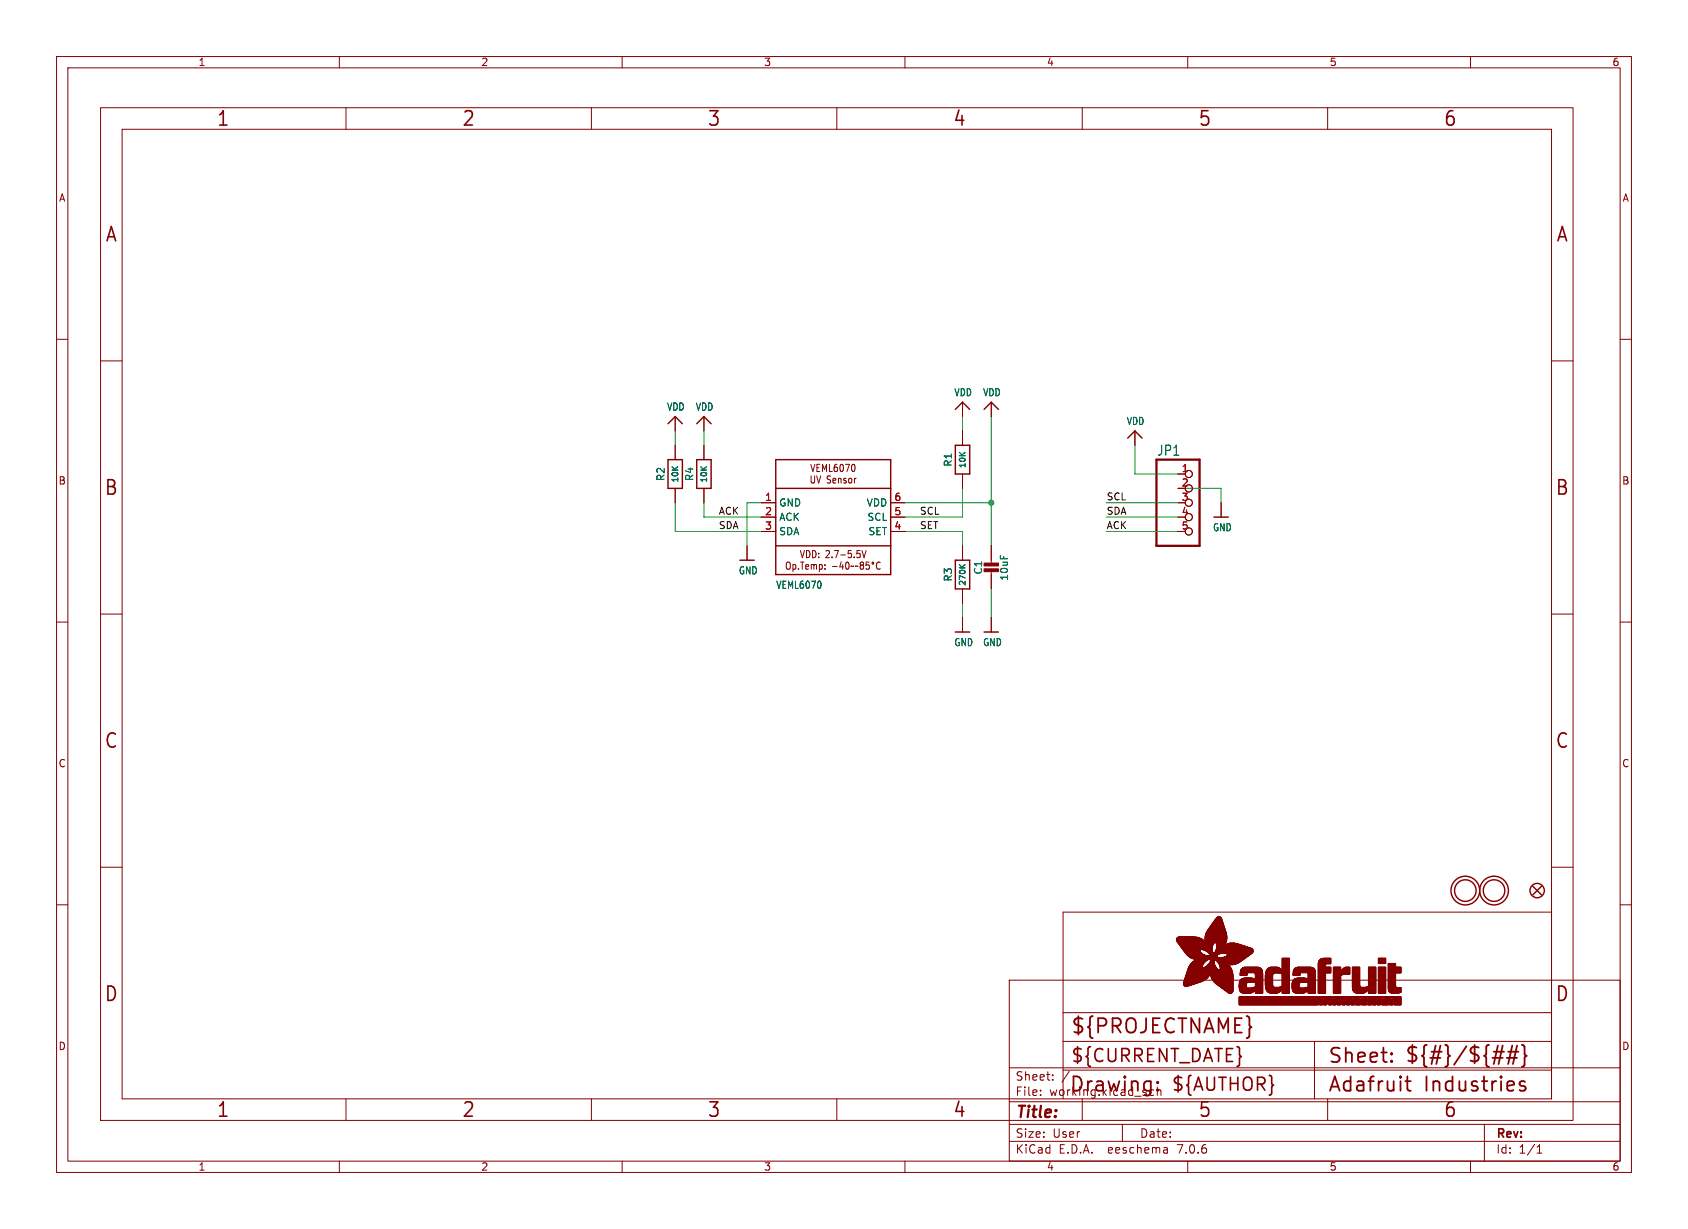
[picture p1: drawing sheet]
<svg xmlns="http://www.w3.org/2000/svg" width="298mm" height="217mm" viewBox="0 0 298 217" stroke-linecap="round" stroke-linejoin="round" font-family="sans-serif">
<defs><g id="words">
<g font-size="3.5" fill="#840000">
<text x="38.2" y="22.7">1</text>
<text x="81.6" y="22.7">2</text>
<text x="125" y="22.7">3</text>
<text x="168.4" y="22.7">4</text>
<text x="211.8" y="22.7">5</text>
<text x="255.1" y="22.7">6</text>
<text x="18.5" y="43.1">A</text>
<text x="275" y="43.1">A</text>
<text x="18.3" y="87.9">B</text>
<text x="274.9" y="87.9">B</text>
<text x="18.3" y="132.7">C</text>
<text x="274.9" y="132.7">C</text>
<text x="18.3" y="177.4">D</text>
<text x="274.9" y="177.4">D</text>
<text x="189.2" y="183.2">${PROJECTNAME}</text>
<text x="234.7" y="188.4">Sheet:</text>
<text x="248.3" y="188.3">${#}/${##}</text>
<text x="38.2" y="197.9">1</text>
<text x="81.6" y="197.9">2</text>
<text x="125" y="197.9">3</text>
<text x="168.4" y="197.9">4</text>
<text x="189" y="193.5">Drawing:</text>
<text x="211.8" y="197.9">5</text>
<text x="234.7" y="193.5">Adafruit</text>
<text x="251.8" y="193.5">Industries</text>
<text x="255.1" y="197.9">6</text>
</g>
<g font-size="3.2" fill="#840000">
<text x="189.2" y="188.2">${CURRENT_DATE}</text>
<text x="207" y="193.3">${AUTHOR}</text>
</g>
<text font-size="2.8" fill="#840000" x="179.4" y="198.2">Title:</text>
<text font-size="2.5" fill="#006464" x="204.5" y="80.8">JP1</text>
<g font-size="2.1" fill="#840000">
<text x="179.4" y="191.3">Sheet:</text>
<text x="179.4" y="194">File:</text>
<text x="185.5" y="194">working.kicad_sch</text>
<text x="179.4" y="201.4">Size:</text>
<text x="186.1" y="201.4">User</text>
<text x="201.4" y="201.4">Date:</text>
<text x="264.4" y="201.6">Rev:</text>
<text x="179.4" y="204.2">KiCad</text>
<text x="187.2" y="204.2">E.D.A.</text>
<text x="196.1" y="204.2">eeschema</text>
<text x="208.4" y="204.2">7.0.6</text>
<text x="264.4" y="204.2">Id:</text>
<text x="268.5" y="204.2">1/1</text>
</g>
<g font-size="1.8" fill="#840000">
<text x="35" y="11.9">1</text>
<text x="85" y="11.9">2</text>
<text x="135" y="11.9">3</text>
<text x="185" y="11.9">4</text>
<text x="235" y="11.9">5</text>
<text x="285" y="11.9">6</text>
<text x="10.3" y="35.9">A</text>
<text x="286.8" y="35.9">A</text>
<text x="10.3" y="85.9">B</text>
<text x="150.7" y="84.7">Sensor</text>
<text x="286.7" y="85.9">B</text>
<text x="10.3" y="135.9">C</text>
<text x="286.7" y="135.9">C</text>
<text x="10.3" y="185.9">D</text>
<text x="286.7" y="185.9">D</text>
<text x="35" y="207.2">1</text>
<text x="85" y="207.2">2</text>
<text x="135" y="207.2">3</text>
<text x="185" y="207.2">4</text>
<text x="235" y="207.2">5</text>
<text x="285" y="207.2">6</text>
</g>
<g font-size="1.8" fill="#006464">
<text x="168.6" y="70.3">VDD</text>
<text x="173.7" y="70.3">VDD</text>
<text x="117.8" y="72.8">VDD</text>
<text x="122.9" y="72.8">VDD</text>
<text x="199.1" y="75.4">VDD</text>
<text x="168.5" y="82.6" transform="rotate(-90 168.5 82.6)">R1</text>
<text x="117.7" y="85.2" transform="rotate(-90 117.7 85.2)">R2</text>
<text x="122.8" y="85.2" transform="rotate(-90 122.8 85.2)">R4</text>
<text x="137.7" y="89.8">GND</text>
<text x="153.1" y="89.8">VDD</text>
<text x="137.7" y="92.3">ACK</text>
<text x="137.7" y="94.8">SDA</text>
<text x="153.3" y="92.3">SCL</text>
<text x="153.4" y="94.8">SET</text>
<text x="214.3" y="94.1">GND</text>
<text x="130.5" y="101.8">GND</text>
<text x="173.8" y="101.7" transform="rotate(-90 173.8 101.7)">C1</text>
<text x="137.1" y="104.3">VEML6070</text>
<text x="168.5" y="102.9" transform="rotate(-90 168.5 102.9)">R3</text>
<text x="178.4" y="102.8" transform="rotate(-90 178.4 102.8)">10uF</text>
<text x="168.6" y="114.5">GND</text>
<text x="173.7" y="114.5">GND</text>
</g>
<g font-size="1.8" fill="#a90000">
<text x="208.8" y="83.6">1</text>
<text x="135.2" y="88.6">1</text>
<text x="158" y="88.6">6</text>
<text x="208.8" y="86.1">2</text>
<text x="208.8" y="88.6">3</text>
<text x="135.2" y="91.2">2</text>
<text x="135.2" y="93.7">3</text>
<text x="158" y="93.7">4</text>
<text x="158" y="91.2">5</text>
<text x="208.8" y="91.2">4</text>
<text x="208.8" y="93.7">5</text>
</g>
<g font-size="1.7" fill="#0f0f0f">
<text x="195.6" y="88.6">SCL</text>
<text x="127" y="93.6">SDA</text>
<text x="127" y="91.1">ACK</text>
<text x="162.6" y="91.1">SCL</text>
<text x="162.6" y="93.6">SET</text>
<text x="195.6" y="91.1">SDA</text>
<text x="195.6" y="93.6">ACK</text>
</g>
<g font-size="1.4" fill="#006464">
<text x="171" y="83" transform="rotate(-90 171 83)">10K</text>
<text x="120.2" y="85.5" transform="rotate(-90 120.2 85.5)">10K</text>
<text x="125.3" y="85.5" transform="rotate(-90 125.3 85.5)">10K</text>
<text x="171" y="103.8" transform="rotate(-90 171 103.8)">270K</text>
</g>
</g></defs>
<g fill="none" stroke="#840000" stroke-width=".18">
<path d="M10 10h278.5v197.3h-278.5zM12 12h274.5v193.3h-274.5zM17.8 19h260.3v179.1h-260.3zM60 10v2M61.2 19v3.9M104.6 19v3.9M110 10v2M148 19v3.9M160 10v2M191.3 19v3.9M210 10v2M234.7 19v3.9"/>
<path d="M260 10v2M21.6 22.9h252.7v171.4h-252.7zM10 60h2M286.5 60h2M17.8 63.8h3.8M119.4 73.7v2.5M119.4 78.7v2.6M124.5 73.7v2.5M124.5 78.7v2.6M170.2 71.1v2.6M170.2 76.2v2.5M175.3 71.1v2.6"/>
<path d="M200.7 76.2v2.5M274.3 63.8h3.8M119.4 86.4v2.5M124.5 86.4v2.5M132.1 96.5v2.6M134.6 88.9h2.6M134.6 91.4h2.6M134.6 94h2.6M139.2 99.5l.3-.1 .2 .2v.6l-.2 .5-.4-.2-.1-.7zM140.2 99.9l.3-.1 .2 .3-.1 .5h-.4M140.2 99.8v1.3M141.5 97.3l.4 1.3 .3-1.3"/>
<path d="M141.5 99.4h.7M141.8 99.4v1.3M142.6 97.3a.67 .67 0 0 1 .6 .5 .67 .67 0 0 1-.2 .8h-.4zM143.4 82.1l.3 1.3 .4-1.3M143.4 84.2v1l.2 .2h.3l.1-.2v-1M143.4 99.9l.3-.1 .2 .2M143.4 99.8v.9M143.7 97.3a.67 .67 0 0 1 .6 .5 .67 .67 0 0 1-.2 .8h-.4zM143.9 100l.2-.2 .2 .1 .1 .8M143.9 100v.7M144.4 84.2l.3 1.2 .4-1.2M144.4 82.7h.4"/>
<path d="M144.7 98.5v.1M144.7 97.8v.2M144.9 99.9l.3-.1 .2 .3-.1 .5h-.4M144.9 99.8v1.3M145 82.1h-.6v1.3h.6M145.4 83.4v-1.3l.4 .9 .3-.9v1.3M145.9 99.9v.1M146 97.5l.4-.2 .3 .4-.7 .9h.7M146.7 82.1v1.3h.5M146.9 84.2h-.5l-.2 .2 .1 .3 .5 .2v.4l-.1 .1h-.5M147.1 98.5v.1M147.3 85l.5-.1-.1-.3h-.3l-.1 .2v.6h.4"/>
<path d="M147.5 97.3h.7l-.4 1.3M148 82.1l-.3 .1-.2 .2v.7l.2 .3 .3-.1v-.6l-.3-.1-.2 .2M148.2 84.7l.2-.1h.3v.8M148.2 84.6v.8M148.7 98.1h.8M148.7 82.2l.1-.1a.72 .72 0 0 1 0 1.3 .94 .94 0 0 1-.1-1.2zM148.7 99.3l-.2 .9h.6M149 99.8v.9M149.5 82.1h.7l-.5 1.3M149.6 84.6h-.3l-.1 .2v.1l.4 .2v.3h-.4M149.7 99.5l.1-.1a.72 .72 0 0 1 0 1.3 .94 .94 0 0 1-.1-1.2zM150.1 84.6l-.1 .2 .1 .5 .2 .1 .3-.1"/>
<path d="M150.5 97.3h-.5l-.1 .7 .2-.2 .4 .1v.6l-.1 .1-.5-.1M150.6 82.9v-.6l.2-.2 .3 .1 .1 .7M151 98.5v.1M151.1 84.6v.8M152 97.3h-.5v.7l.1-.2 .4 .1v.6l-.1 .1-.4-.1M152.3 99.9l-.2-.2 .2-.3 .3 .1 .1 .1-.2 .3M152.3 99.9l-.2 .3v.3l.2 .2 .3-.1 .1-.2-.1-.3-.1-.2M152.3 99.9h.2M152.4 97.3l.4 1.3 .3-1.3M153.7 99.4h-.5l-.1 .6 .2-.1h.3l.1 .6-.2 .2-.4-.2M155.6 99.5a.62 .62 0 0 0-.7 .4 .62 .62 0 0 0 .4 .8l.3-.2M157.5 88.9h2.5"/>
<path d="M157.5 91.4h2.5M157.5 94h2.5M170.2 83.8v2.6M170.2 96.5v2.6M175.3 96.5v3.3M208.3 88.9h1.2M208.3 94h1.2M208.3 83.8h1.2M215.9 88.9v2.5M10 110h2M17.8 108.6h3.8M141.2 100.5v.2"/>
<path d="M142.5 100.2l.5-.1-.1-.2-.3-.1-.1 .2v.6h.4M145.9 100.5v.2M147.2 100.2h.8M150.9 100.1l-.5 .1M151.7 100.1l-.5 .1M170.2 104.1v2.6M170.2 109.2v2.6M175.3 100.8v3.3M175.3 109.2v2.6M274.3 108.6h3.8M286.5 110h2M10 160h2"/>
<path d="M17.8 153.4h3.8M274.3 153.4h3.8M286.5 160h2M178.4 173.3h108.1v32h-108.1zM188 179.1h86.3M274.3 161.3h-86.3v33M61.2 194.3v3.8M104.6 194.3v3.8M148 194.3v3.8M178.4 198.8h108.1M178.4 194.8h108.1M178.4 188.8h108.1"/>
<path d="M184 193.6v.1M184 192.8v.1M186.1 190.9v.1M186.1 190.1v.1M188 184.1h86.3M188 189.2h86.3M189.1 189.4l-1.3 2M191.3 194.3v3.8M198.4 198.8v3M203.8 192.7l.2 .1M204 193.6l-.2 .1M204.6 192.2v1.5"/>
<path d="M204.6 192.9l.2-.2 .4 .1 .1 .9M232.4 184.1v10.2M234.7 194.3v3.8M262.5 198.8v6.5M60 205.3v2M110 205.3v2M160 205.3v2M178.4 201.8h108.1M206.3 203l.1 .9M206.4 203.8l-.1 .1M206.4 203.3h-.1M210 205.3v2"/>
<path d="M260 205.3v2M271.8 203.9h.8M271.8 202.8l.4-.4v1.5"/>
<circle cx="154.3" cy="99.6" r=".17"/>
<circle cx="210.2" cy="88.9" r=".63"/>
<circle cx="210.2" cy="86.4" r=".63"/>
<circle cx="210.2" cy="83.8" r=".63"/>
<circle cx="210.2" cy="91.4" r=".63"/>
<circle cx="210.2" cy="94" r=".63"/>
</g>
<g fill="none" stroke="#840000" stroke-width=".25">
<path d="M118.1 74.9l1.3-1.2 1.2 1.2M123.2 74.9l1.3-1.2 1.2 1.2M168.9 78.7h2.5v5.1h-2.5zM168.9 72.4l1.3-1.3 1.2 1.3M174 72.4l1.3-1.3 1.2 1.3M199.4 77.5l1.3-1.3 1.2 1.3M118.1 81.3h2.5v5.1h-2.5zM123.2 81.3h2.5v5.1h-2.5zM130.8 99.1h2.5M137.2 81.3h20.3v20.3h-20.3zM137.2 96.5h20.3M137.2 86.4h20.3"/>
<path d="M168.9 99.1h2.5v5h-2.5zM214.6 91.4h2.6M168.9 111.8h2.5M174 111.8h2.5M271 156.7l1.5 1.5M272.5 156.7l-1.5 1.5"/>
<circle cx="259.1" cy="157.5" r="2.54"/>
<circle cx="259.1" cy="157.5" r="1.9"/>
<circle cx="264.2" cy="157.5" r="2.54"/>
<circle cx="264.2" cy="157.5" r="1.9"/>
<circle cx="271.8" cy="157.5" r="1.27"/>
</g>
<path d="M169.6 99.8l.6 .6M170.6 99.8l-.5 .5" fill="none" stroke="#006464" stroke-width=".2"/>
<path d="M145.1 103v.8" fill="none" stroke="#006464" stroke-width=".18"/>
<g fill="#840000" stroke="#840000" stroke-width=".18">
<path d="M174 100.6h2.5v.5h-2.5z"/>
<path d="M174 99.6h2.5v.5h-2.5z"/>
<path d="M208 166.3h4.8z"/>
<path d="M208 166.2l4.8 .1z"/>
<path d="M208 166.2h4.8z"/>
<path d="M208 166.2h4.7z"/>
<path d="M208 166.1l4.7 .1z"/>
<path d="M208 166.1h4.6z"/>
<path d="M208 166l4.5 .1z"/>
<path d="M208 166h4.5z"/>
<path d="M208 166.4h4.9z"/>
<path d="M208 166.3l4.9 .1z"/>
<path d="M208 166h4.4z"/>
<path d="M208 165.9l4.4 .1z"/>
<path d="M208.1 166.4l4.9 .1z"/>
<path d="M208.1 165.9h4.2z"/>
<path d="M208.1 166.5h4.9z"/>
<path d="M208.1 165.9h4.1z"/>
<path d="M208.1 165.8l4 .1z"/>
<path d="M208.1 166.6h5z"/>
<path d="M208.1 166.5l4.9 .1z"/>
<path d="M208.1 165.8h3.9z"/>
<path d="M208.2 166.6h4.9z"/>
<path d="M208.2 165.8h3.6z"/>
<path d="M208.2 166.6l4.9 .1z"/>
<path d="M208.2 165.7l3.5 .1z"/>
<path d="M208.2 166.7h5z"/>
<path d="M208.2 166.7h4.9z"/>
<path d="M208.3 166.7l4.9 .1z"/>
<path d="M208.3 165.7h3.3z"/>
<path d="M208.3 166.8h6.3z"/>
<path d="M208.3 166.8h4.9z"/>
<path d="M208.3 166.8l6.3 .1z"/>
<path d="M208.4 166.9h6.2z"/>
<path d="M208.4 167h6.1z"/>
<path d="M208.4 166.9l6.1 .1z"/>
<path d="M208.4 165.7h2.8z"/>
<path d="M208.5 167h6z"/>
<path d="M208.5 167l6 .1z"/>
<path d="M208.6 167.1h5.9z"/>
<path d="M208.6 167.1l5.8 .1z"/>
<path d="M208.6 167.2h5.8z"/>
<path d="M208.7 167.2l5.7 .1z"/>
<path d="M208.7 167.3h5.7z"/>
<path d="M208.7 167.3l5.7 .1z"/>
<path d="M208.8 167.4h5.6z"/>
<path d="M208.8 167.5h5.5z"/>
<path d="M208.8 167.4l5.5 .1z"/>
<path d="M208.9 167.5l5.4 .1z"/>
<path d="M208.9 167.6h5.4z"/>
<path d="M208.9 167.6l5.4 .1z"/>
<path d="M209 167.7h5.3z"/>
<path d="M209 167.7l5.3 .1z"/>
<path d="M209 167.8h5.3z"/>
<path d="M209.1 167.8h5.2z"/>
<path d="M209.1 167.8l5.2 .1z"/>
<path d="M209.1 167.9h5.2z"/>
<path d="M209.2 167.9l3.1 .1z"/>
<path d="M209.2 168h3z"/>
<path d="M209.2 174.1h1.8z"/>
<path d="M209.2 174l1.8 .1z"/>
<path d="M209.2 174h2z"/>
<path d="M209.2 174h2.1z"/>
<path d="M209.2 173.9l2.1 .1z"/>
<path d="M209.2 173.9h2.3z"/>
<path d="M209.2 173.9h2.4z"/>
<path d="M209.2 173.8l2.4 .1z"/>
<path d="M209.2 173.8h2.6z"/>
<path d="M209.2 168l3 .1z"/>
<path d="M209.3 174.1l1.4 .1z"/>
<path d="M209.3 174.1h1.5z"/>
<path d="M209.3 173.8h2.6z"/>
<path d="M209.3 173.7l2.6 .1z"/>
<path d="M209.3 173.7h2.8z"/>
<path d="M209.3 168.1h2.9z"/>
<path d="M209.3 174.2h1.2z"/>
<path d="M209.3 174.2h1.3z"/>
<path d="M209.3 173.7h2.9z"/>
<path d="M209.3 173.6l3 .1z"/>
<path d="M209.3 173.6h3.1z"/>
<path d="M209.3 173.6h3.2z"/>
<path d="M209.3 168.1l2.9 .1z"/>
<path d="M209.3 174.2l1.1 .1z"/>
<path d="M209.3 173.5l3.3 .1z"/>
<path d="M209.3 173.5h3.3z"/>
<path d="M209.3 173.4l3.4 .1z"/>
<path d="M209.3 173.4h3.5z"/>
<path d="M209.3 168.2h2.9z"/>
<path d="M209.4 174.3h.9z"/>
<path d="M209.4 173.4h3.4z"/>
<path d="M209.4 174.3h.8z"/>
<path d="M209.4 173.3l3.5 .1z"/>
<path d="M209.4 173.3h3.5z"/>
<path d="M209.4 173.3h3.6z"/>
<path d="M209.4 173.2l3.7 .1z"/>
<path d="M209.4 168.3h2.8z"/>
<path d="M209.4 168.2l2.8 .1z"/>
<path d="M209.4 174.3l.7 .1z"/>
<path d="M209.4 173.2h3.7z"/>
<path d="M209.4 173.2h3.8z"/>
<path d="M209.4 173.1l3.8 .1z"/>
<path d="M209.4 173.1h3.9z"/>
<path d="M209.5 173.1h3.8z"/>
<path d="M209.5 173l3.8 .1z"/>
<path d="M209.5 168.3l2.8 .1z"/>
<path d="M209.5 174.4h.5z"/>
<path d="M209.5 173h3.9z"/>
<path d="M209.5 172.9l4 .1z"/>
<path d="M209.5 168.4h2.8z"/>
<path d="M209.5 172.9h4z"/>
<path d="M209.5 172.8l4.1 .1z"/>
<path d="M209.5 172.8h4.1z"/>
<path d="M209.5 168.4l2.9 .1z"/>
<path d="M209.6 172.8h4z"/>
<path d="M209.6 172.7l4 .1z"/>
<path d="M209.6 168.5h2.8z"/>
<path d="M209.6 174.4h.3z"/>
<path d="M209.6 172.7h4.1z"/>
<path d="M209.6 172.6l4.1 .1z"/>
<path d="M209.6 168.5l2.9 .1z"/>
<path d="M209.6 172.6h4.1z"/>
<path d="M209.6 172.6h4.2z"/>
<path d="M209.6 172.5l4.2 .1z"/>
<path d="M209.6 172.5h4.2z"/>
<path d="M209.6 168.6h3z"/>
<path d="M209.6 168.6h2.9z"/>
<path d="M209.7 172.5h4.1z"/>
<path d="M209.7 172.4l4.1 .1z"/>
<path d="M209.7 172.4h4.2z"/>
<path d="M209.7 172.3l4.2 .1z"/>
<path d="M209.7 168.6l2.9 .1z"/>
<path d="M209.8 172.3h4.1z"/>
<path d="M209.8 172.2l4.1 .1z"/>
<path d="M209.8 172.2h4.1z"/>
<path d="M209.8 168.7l2.9 .1z"/>
<path d="M209.8 168.7h2.9z"/>
<path d="M209.8 172.1l4.2 .1z"/>
<path d="M209.8 172.1h4.2z"/>
<path d="M209.8 168.8h3z"/>
<path d="M209.8 172l4.2 .1z"/>
<path d="M209.8 172h4.2z"/>
<path d="M209.8 168.8h3.1z"/>
<path d="M209.9 171.9l4.1 .1z"/>
<path d="M209.9 171.9h4.1z"/>
<path d="M209.9 168.8l3 .1z"/>
<path d="M209.9 171.8l4.1 .1z"/>
<path d="M209.9 171.8h4.1z"/>
<path d="M209.9 168.9h3.1z"/>
<path d="M209.9 171.8h8z"/>
<path d="M209.9 171.7l8 .1z"/>
<path d="M209.9 171.7h7.9z"/>
<path d="M209.9 168.9h3.2z"/>
<path d="M210 171.6l7.8 .1z"/>
<path d="M210 171.6h7.8z"/>
<path d="M210 168.9l3.2 .1z"/>
<path d="M210 171.5l7.8 .1z"/>
<path d="M210 171.5h5.5z"/>
<path d="M210 169h3.3z"/>
<path d="M210 171.5h5.4z"/>
<path d="M210 171.4l5.4 .1z"/>
<path d="M210 171.4h5.3z"/>
<path d="M210 169h5.2z"/>
<path d="M210.1 171.3l5.1 .1z"/>
<path d="M210.1 171.3h5.1z"/>
<path d="M210.1 169l5.1 .1z"/>
<path d="M210.1 171.2l5 .1z"/>
<path d="M210.1 171.2h5z"/>
<path d="M210.1 171.1l5 .1z"/>
<path d="M210.1 171.1h4.9z"/>
<path d="M210.1 169.1h5z"/>
<path d="M210.2 171l2.5 .1z"/>
<path d="M210.2 171h2.5z"/>
<path d="M210.2 169.1h5z"/>
<path d="M210.2 171h2.4z"/>
<path d="M210.2 169.1l5 .1z"/>
<path d="M210.2 170.9l2.4 .1z"/>
<path d="M210.2 170.9h2.4z"/>
<path d="M210.2 169.2h5z"/>
<path d="M210.3 170.8l2.3 .1z"/>
<path d="M210.3 170.8h2.3z"/>
<path d="M210.3 169.2h4.9z"/>
<path d="M210.3 170.7l2.3 .1z"/>
<path d="M210.3 170.7h2.3z"/>
<path d="M210.3 169.2l5 .1z"/>
<path d="M210.4 170.7h2.2z"/>
<path d="M210.4 170.6l2.3 .1z"/>
<path d="M210.4 170.6h2.3z"/>
<path d="M210.4 169.3h5z"/>
<path d="M210.4 170.5l2.3 .1z"/>
<path d="M210.5 170.5h2.2z"/>
<path d="M210.5 169.3l5.2 .1z"/>
<path d="M210.5 170.4l2.3 .1z"/>
<path d="M210.5 170.4h2.3z"/>
<path d="M210.6 170.4h2.2z"/>
<path d="M210.6 169.4h9.6z"/>
<path d="M210.6 170.3l2.2 .1z"/>
<path d="M210.6 170.3h2.2z"/>
<path d="M210.7 170.3h2.2z"/>
<path d="M210.7 169.4l9.4 .1z"/>
<path d="M210.7 170.2l2.2 .1z"/>
<path d="M210.7 170.2h2.2z"/>
<path d="M210.8 170.2h2.2z"/>
<path d="M210.8 170.1l2.2 .1z"/>
<path d="M210.8 169.5h9.3z"/>
<path d="M210.8 170.1h2.2z"/>
<path d="M210.9 170.1h2.2z"/>
<path d="M211 170l2.1 .1z"/>
<path d="M211 170h2.1z"/>
<path d="M211 169.5l9 .1z"/>
<path d="M211 170h2.2z"/>
<path d="M211.1 169.9l2.2 .1z"/>
<path d="M211.1 169.9h2.2z"/>
<path d="M211.2 169.6h8.7z"/>
<path d="M211.2 169.8l2.1 .1z"/>
<path d="M211.3 169.8h2.1z"/>
<path d="M211.3 169.6h8.6z"/>
<path d="M211.4 169.7l2.1 .1z"/>
<path d="M211.5 169.7h2.1z"/>
<path d="M211.6 169.7h2z"/>
<path d="M211.7 169.6l2 .1z"/>
<path d="M212.7 167.9l1.6 .1z"/>
<path d="M212.8 168h1.5z"/>
<path d="M212.9 168h1.4z"/>
<path d="M212.9 171l2.1 .1z"/>
<path d="M213 171h2z"/>
<path d="M213 168l1.3 .1z"/>
<path d="M213 166h3.9z"/>
<path d="M213 165.9l3.9 .1z"/>
<path d="M213 165.9h3.9z"/>
<path d="M213 165.8l3.9 .1z"/>
<path d="M213.1 171h1.9z"/>
<path d="M213.1 168.1h1.2z"/>
<path d="M213.1 166.3l3.8 .1z"/>
<path d="M213.1 166.3h3.8z"/>
<path d="M213.1 166.2l3.8 .1z"/>
<path d="M213.1 166.2h3.8z"/>
<path d="M213.1 166.1l3.8 .1z"/>
<path d="M213.1 166.1h3.8z"/>
<path d="M213.1 166l3.8 .1z"/>
<path d="M213.1 165.8h3.8z"/>
<path d="M213.1 165.7l3.8 .1z"/>
<path d="M213.1 165.7h3.8z"/>
<path d="M213.1 165.6l3.8 .1z"/>
<path d="M213.1 165.6h3.8z"/>
<path d="M213.1 165.5l3.8 .1z"/>
<path d="M213.1 165.5h3.8z"/>
<path d="M213.1 166.4l3.7 .1z"/>
<path d="M213.1 166.4h3.8z"/>
<path d="M213.1 165.4l3.8 .1z"/>
<path d="M213.1 165.4h3.8z"/>
<path d="M213.1 170.9l1.9 .1z"/>
<path d="M213.1 166.5l3.7 .1z"/>
<path d="M213.1 166.5h3.7z"/>
<path d="M213.1 165.3l3.8 .1z"/>
<path d="M213.1 165.3h3.8z"/>
<path d="M213.2 170.9h1.7z"/>
<path d="M213.2 166.7h1.6z"/>
<path d="M213.2 166.6l3.6 .1z"/>
<path d="M213.2 166.6h3.6z"/>
<path d="M213.2 165.2l3.7 .1z"/>
<path d="M213.2 165.2h3.7z"/>
<path d="M213.2 165.1l3.7 .1z"/>
<path d="M213.2 168.1l1.1 .1z"/>
<path d="M213.2 166.7l1.5 .1z"/>
<path d="M213.2 166.7h1.5z"/>
<path d="M213.2 165.1h3.6z"/>
<path d="M213.2 165l3.6 .1z"/>
<path d="M213.3 170.9h1.6z"/>
<path d="M213.3 166.8h1.3z"/>
<path d="M213.3 165h3.5z"/>
<path d="M213.3 164.9l3.5 .1z"/>
<path d="M213.3 170.8l1.6 .1z"/>
<path d="M213.3 168.2h1z"/>
<path d="M213.3 164.9h3.5z"/>
<path d="M213.3 164.8l3.5 .1z"/>
<path d="M213.4 170.8h1.5z"/>
<path d="M213.4 164.8h3.4z"/>
<path d="M213.4 164.8h3.3z"/>
<path d="M213.4 164.7l3.3 .1z"/>
<path d="M213.4 168.2l1 .1z"/>
<path d="M213.4 164.7h3.3z"/>
<path d="M213.4 164.6l3.3 .1z"/>
<path d="M213.5 170.7l1.4 .1z"/>
<path d="M213.5 170.7h1.3z"/>
<path d="M213.5 168.3h.9z"/>
<path d="M213.5 164.6h3.2z"/>
<path d="M213.5 164.5l3.2 .1z"/>
<path d="M213.5 164.5h3.2z"/>
<path d="M213.5 164.5h3.1z"/>
<path d="M213.6 170.6l1.2 .1z"/>
<path d="M213.6 170.6h1.2z"/>
<path d="M213.6 168.3l.8 .1z"/>
<path d="M213.6 164.4l3 .1z"/>
<path d="M213.6 164.4h3z"/>
<path d="M213.6 168.4h.8z"/>
<path d="M213.6 164.3l3 .1z"/>
<path d="M213.7 170.5l1.1 .1z"/>
<path d="M213.7 170.5h1.1z"/>
<path d="M213.7 168.4l.8 .1z"/>
<path d="M213.7 164.3h2.9z"/>
<path d="M213.7 170.5h1z"/>
<path d="M213.7 168.5h.9z"/>
<path d="M213.7 168.5h.8z"/>
<path d="M213.7 164.2l2.9 .1z"/>
<path d="M213.7 164.2h2.8z"/>
<path d="M213.7 170.4l1 .1z"/>
<path d="M213.8 170.4h.9z"/>
<path d="M213.8 169h1.4z"/>
<path d="M213.8 168.6h2.1z"/>
<path d="M213.8 168.5l2.3 .1z"/>
<path d="M213.8 164.2h2.7z"/>
<path d="M213.8 164.1l2.7 .1z"/>
<path d="M213.8 170.3l.9 .1z"/>
<path d="M213.8 168.9l1.4 .1z"/>
<path d="M213.8 168.6l1.9 .1z"/>
<path d="M213.8 168.6h2z"/>
<path d="M213.8 164.1h2.7z"/>
<path d="M213.8 170.3h.9z"/>
<path d="M213.8 168.9h1.4z"/>
<path d="M213.8 168.7h1.7z"/>
<path d="M213.8 164l2.7 .1z"/>
<path d="M213.9 170.3h.8z"/>
<path d="M213.9 170.2l.8 .1z"/>
<path d="M213.9 168.9h1.4z"/>
<path d="M213.9 168.8l1.4 .1z"/>
<path d="M213.9 168.8h1.4z"/>
<path d="M213.9 168.8h1.5z"/>
<path d="M213.9 168.7l1.6 .1z"/>
<path d="M213.9 164h2.6z"/>
<path d="M213.9 170.2h.8z"/>
<path d="M213.9 169.6l6 .1z"/>
<path d="M213.9 163.9l2.6 .1z"/>
<path d="M213.9 170.1l.8 .1z"/>
<path d="M213.9 163.9h2.5z"/>
<path d="M214 170.1h.7z"/>
<path d="M214 170l.7 .1z"/>
<path d="M214 169.7h5.8z"/>
<path d="M214 163.8l2.4 .1z"/>
<path d="M214 163.8h2.4z"/>
<path d="M214 170h.7z"/>
<path d="M214 169.9l.7 .1z"/>
<path d="M214 169.9h.7z"/>
<path d="M214 169.8l.7 .1z"/>
<path d="M214 169.8h.8z"/>
<path d="M214 169.7l5.7 .1z"/>
<path d="M214 172.2l4 .1z"/>
<path d="M214 172.2h4z"/>
<path d="M214 172.2h3.9z"/>
<path d="M214 172.1l3.9 .1z"/>
<path d="M214 172.1h3.9z"/>
<path d="M214 172l3.9 .1z"/>
<path d="M214 172h3.9z"/>
<path d="M214 171.9l3.9 .1z"/>
<path d="M214 163.7l2.4 .1z"/>
<path d="M214.1 172.6h3.9z"/>
<path d="M214.1 172.5l3.9 .1z"/>
<path d="M214.1 172.5h3.9z"/>
<path d="M214.1 172.4l3.9 .1z"/>
<path d="M214.1 172.4h3.9z"/>
<path d="M214.1 172.3l3.9 .1z"/>
<path d="M214.1 172.3h3.9z"/>
<path d="M214.1 171.9h3.8z"/>
<path d="M214.1 171.8l3.8 .1z"/>
<path d="M214.1 171.8h3.8z"/>
<path d="M214.1 163.7h2.3z"/>
<path d="M214.1 172.7h3.9z"/>
<path d="M214.1 172.6l3.9 .1z"/>
<path d="M214.1 163.6l2.3 .1z"/>
<path d="M214.1 163.6h2.3z"/>
<path d="M214.1 172.8h3.9z"/>
<path d="M214.1 172.7l3.9 .1z"/>
<path d="M214.2 172.9h3.8z"/>
<path d="M214.2 172.8l3.8 .1z"/>
<path d="M214.2 172.8h3.8z"/>
<path d="M214.2 163.6h2.1z"/>
<path d="M214.2 163.5l2.1 .1z"/>
<path d="M214.2 173h3.8z"/>
<path d="M214.2 172.9l3.8 .1z"/>
<path d="M214.2 163.5h2.1z"/>
<path d="M214.2 163.4l2.1 .1z"/>
<path d="M214.3 173.1h3.7z"/>
<path d="M214.3 173l3.7 .1z"/>
<path d="M214.3 163.4h2z"/>
<path d="M214.3 173.2h3.7z"/>
<path d="M214.3 173.1l3.7 .1z"/>
<path d="M214.3 163.3l2 .1z"/>
<path d="M214.3 163.3h2z"/>
<path d="M214.4 173.2l3.6 .1z"/>
<path d="M214.4 173.2h3.6z"/>
<path d="M214.4 163.3h1.9z"/>
<path d="M214.4 163.2l1.8 .1z"/>
<path d="M214.4 173.3h3.6z"/>
<path d="M214.4 163.2h1.8z"/>
<path d="M214.5 173.3l3.5 .1z"/>
<path d="M214.5 163.2h1.7z"/>
<path d="M214.5 173.4h3.5z"/>
<path d="M214.5 163.1l1.7 .1z"/>
<path d="M214.5 163.1h1.7z"/>
<path d="M214.5 173.4l3.5 .1z"/>
<path d="M214.5 163l1.7 .1z"/>
<path d="M214.6 173.5h3.4z"/>
<path d="M214.6 173.6h3.4z"/>
<path d="M214.6 173.5l3.4 .1z"/>
<path d="M214.6 163h1.6z"/>
<path d="M214.6 168.5h6.8z"/>
<path d="M214.6 162.9l1.6 .1z"/>
<path d="M214.6 162.9h1.5z"/>
<path d="M214.7 173.7h3.3z"/>
<path d="M214.7 173.6l3.3 .1z"/>
<path d="M214.7 168.5h6.7z"/>
<path d="M214.7 162.9h1.4z"/>
<path d="M214.7 162.8l1.4 .1z"/>
<path d="M214.7 162.8h1.4z"/>
<path d="M214.8 173.7l3.2 .1z"/>
<path d="M214.8 168.4l6.7 .1z"/>
<path d="M214.8 162.7l1.3 .1z"/>
<path d="M214.8 162.7h1.3z"/>
<path d="M214.8 173.8h3.2z"/>
<path d="M214.8 168.4h6.7z"/>
<path d="M214.8 168.3l6.7 .1z"/>
<path d="M214.8 162.6l1.3 .1z"/>
<path d="M214.9 168.3h6.6z"/>
<path d="M214.9 162.6h1.2z"/>
<path d="M214.9 162.6h1.1z"/>
<path d="M214.9 173.9h3.1z"/>
<path d="M214.9 173.8l3.1 .1z"/>
<path d="M214.9 169.8h4.8z"/>
<path d="M214.9 168.2l6.7 .1z"/>
<path d="M214.9 168.2h6.7z"/>
<path d="M214.9 162.5l1.1 .1z"/>
<path d="M214.9 162.5h1.1z"/>
<path d="M214.9 166.7h1.8z"/>
<path d="M215 173.9h3z"/>
<path d="M215 169.8h4.6z"/>
<path d="M215 168.1l6.6 .1z"/>
<path d="M215 168.1h6.6z"/>
<path d="M215 168.1h6.5z"/>
<path d="M215 166.7h1.7z"/>
<path d="M215 162.5h1z"/>
<path d="M215 162.4l1 .1z"/>
<path d="M215 174h3z"/>
<path d="M215 173.9l3 .1z"/>
<path d="M215 168l6.5 .1z"/>
<path d="M215 168h6.5z"/>
<path d="M215 166.8h1.7z"/>
<path d="M215 166.7l1.7 .1z"/>
<path d="M215 162.4h1z"/>
<path d="M215 169.8l4.6 .1z"/>
<path d="M215 167.9l6.5 .1z"/>
<path d="M215 167.9h6.5z"/>
<path d="M215.1 174h2.9z"/>
<path d="M215.1 167.8l6.4 .1z"/>
<path d="M215.1 167.8h6.3z"/>
<path d="M215.1 167.7l6.2 .1z"/>
<path d="M215.1 167.7h6.2z"/>
<path d="M215.1 166.9l1.5 .1z"/>
<path d="M215.1 166.9h1.5z"/>
<path d="M215.1 166.8l1.6 .1z"/>
<path d="M215.1 162.3l.8 .1z"/>
<path d="M215.1 162.3h.8z"/>
<path d="M215.1 174l2.9 .1z"/>
<path d="M215.1 169.9l4.4 .1z"/>
<path d="M215.1 169.9h4.4z"/>
<path d="M215.1 167.7h6.1z"/>
<path d="M215.1 167.6l6 .1z"/>
<path d="M215.1 167.6h5.9z"/>
<path d="M215.1 167.6h5.8z"/>
<path d="M215.1 167.5l5.7 .1z"/>
<path d="M215.1 167.5h5.6z"/>
<path d="M215.1 167.4l5.5 .1z"/>
<path d="M215.1 167.4h5.4z"/>
<path d="M215.1 167.4h5.2z"/>
<path d="M215.1 167.3l5.2 .1z"/>
<path d="M215.1 167.3h5.1z"/>
<path d="M215.1 167.3h1.2z"/>
<path d="M215.1 167.2l4.9 .1z"/>
<path d="M215.1 167.2h1.3z"/>
<path d="M215.1 167.1l1.4 .1z"/>
<path d="M215.1 167.1h1.4z"/>
<path d="M215.1 167l1.4 .1z"/>
<path d="M215.1 167h1.5z"/>
<path d="M215.1 162.2l.8 .1z"/>
<path d="M215.2 174.1h2.8z"/>
<path d="M215.2 170h4.2z"/>
<path d="M215.2 162.2h.7z"/>
<path d="M215.2 170l4.2 .1z"/>
<path d="M215.2 162.2h.6z"/>
<path d="M215.3 174.1l2.7 .1z"/>
<path d="M215.3 170.1h4z"/>
<path d="M215.3 162.1l.4 .1z"/>
<path d="M215.3 174.2h2.7z"/>
<path d="M215.3 170.1l3.9 .1z"/>
<path d="M215.3 170.1h3.9z"/>
<path d="M215.3 162.1h.4z"/>
<path d="M215.3 170.2h3.8z"/>
<path d="M215.4 170.2l3.6 .1z"/>
<path d="M215.4 170.2h3.6z"/>
<path d="M215.4 174.3h2.6z"/>
<path d="M215.4 174.2l2.6 .1z"/>
<path d="M215.4 170.3h3.5z"/>
<path d="M215.5 174.3h2.5z"/>
<path d="M215.5 170.4h3.2z"/>
<path d="M215.5 170.3l3.3 .1z"/>
<path d="M215.5 170.4l1.4 .1z"/>
<path d="M215.5 170.4h1.4z"/>
<path d="M215.5 174.3l2.5 .1z"/>
<path d="M215.5 170.5h1.5z"/>
<path d="M215.6 174.4h2.4z"/>
<path d="M215.6 171.5h2.2z"/>
<path d="M215.6 170.6h1.5z"/>
<path d="M215.6 170.5l1.4 .1z"/>
<path d="M215.6 170.5h1.4z"/>
<path d="M215.6 170.7h1.6z"/>
<path d="M215.6 170.6l1.6 .1z"/>
<path d="M215.6 170.6h1.6z"/>
<path d="M215.7 170.7l1.6 .1z"/>
<path d="M215.7 170.7h1.6z"/>
<path d="M215.7 174.4l2.3 .1z"/>
<path d="M215.7 171.5h2.1z"/>
<path d="M215.7 171.4l2 .1z"/>
<path d="M215.7 170.9h1.7z"/>
<path d="M215.7 170.8l1.7 .1z"/>
<path d="M215.7 170.8h1.7z"/>
<path d="M215.7 170.8h1.6z"/>
<path d="M215.7 174.5h2.3z"/>
<path d="M215.7 171.4h2z"/>
<path d="M215.7 171.3l2 .1z"/>
<path d="M215.7 171l1.8 .1z"/>
<path d="M215.7 171h1.8z"/>
<path d="M215.7 170.9l1.8 .1z"/>
<path d="M215.7 170.9h1.8z"/>
<path d="M215.8 171.3h1.9z"/>
<path d="M215.8 171.2l1.8 .1z"/>
<path d="M215.8 171.2h1.8z"/>
<path d="M215.8 171.1l1.8 .1z"/>
<path d="M215.8 171.1h1.8z"/>
<path d="M215.8 174.5h2.2z"/>
<path d="M215.8 174.5l2.2 .1z"/>
<path d="M215.8 169.3l4.5 .1z"/>
<path d="M215.9 174.6h2.1z"/>
<path d="M216 174.6l2 .1z"/>
<path d="M216 174.7h2z"/>
<path d="M216.1 174.7l1.9 .1z"/>
<path d="M216.1 174.8h1.9z"/>
<path d="M216.2 174.8l1.8 .1z"/>
<path d="M216.2 169.3h4.1z"/>
<path d="M216.2 174.9h1.8z"/>
<path d="M216.3 174.9h1.7z"/>
<path d="M216.3 169.3h4.1z"/>
<path d="M216.3 174.9l1.7 .1z"/>
<path d="M216.4 167.3h3.7z"/>
<path d="M216.4 175h1.6z"/>
<path d="M216.4 169.2l4.1 .1z"/>
<path d="M216.5 175l1.5 .1z"/>
<path d="M216.5 167.2h3.3z"/>
<path d="M216.5 175.1h1.5z"/>
<path d="M216.5 169.2h4z"/>
<path d="M216.5 167.1l3.2 .1z"/>
<path d="M216.6 175.1l1.4 .1z"/>
<path d="M216.6 169.2h3.9z"/>
<path d="M216.6 168.5l4.8 .1z"/>
<path d="M216.6 167.1h2.9z"/>
<path d="M216.6 175.2h1.4z"/>
<path d="M216.7 175.2h1.3z"/>
<path d="M216.7 169.1l3.9 .1z"/>
<path d="M216.7 167l2.6 .1z"/>
<path d="M216.7 169.1h3.9z"/>
<path d="M216.8 175.3h1.2z"/>
<path d="M216.8 175.2l1.2 .1z"/>
<path d="M216.8 168.6h4.5z"/>
<path d="M216.8 167h2.4z"/>
<path d="M216.8 169.1h3.9z"/>
<path d="M216.8 167h2.3z"/>
<path d="M216.9 175.3h1.1z"/>
<path d="M216.9 175.3l1.1 .1z"/>
<path d="M216.9 170.4h1.7z"/>
<path d="M216.9 169l3.8 .1z"/>
<path d="M216.9 169h3.9z"/>
<path d="M216.9 166.9l2.1 .1z"/>
<path d="M216.9 175.4h1z"/>
<path d="M216.9 170.4l1.7 .1z"/>
<path d="M216.9 168.6l4.3 .1z"/>
<path d="M217 168.7h4.2z"/>
<path d="M217 175.4h.9z"/>
<path d="M217 168.9l3.9 .1z"/>
<path d="M217 168.9h3.9z"/>
<path d="M217 168.9h4z"/>
<path d="M217 168.8h4.1z"/>
<path d="M217 168.7l4.1 .1z"/>
<path d="M217 166.9h1.9z"/>
<path d="M217 175.4l.9 .1z"/>
<path d="M217 168.8l4 .1z"/>
<path d="M217 168.8h4z"/>
<path d="M217 166.9h1.8z"/>
<path d="M217.1 170.5h1.4z"/>
<path d="M217.1 175.5h.8z"/>
<path d="M217.1 175.5h.7z"/>
<path d="M217.1 166.8l1.6 .1z"/>
<path d="M217.2 175.5l.6 .1z"/>
<path d="M217.2 170.5h1.1z"/>
<path d="M217.2 175.6h.6z"/>
<path d="M217.2 170.5l1.1 .1z"/>
<path d="M217.3 175.6h.4z"/>
<path d="M217.3 166.8h1.2z"/>
<path d="M217.4 166.8h1z"/>
<path d="M217.4 175.6l.1 .1z"/>
<path d="M217.4 170.6h.6z"/>
<path d="M219.1 177.7h14z"/>
<path d="M219.1 177.6l14 .1z"/>
<path d="M219.1 177.6h14z"/>
<path d="M219.1 177.5l14 .1z"/>
<path d="M219.1 177.5h14z"/>
<path d="M219.1 177.4l14 .1z"/>
<path d="M219.1 177.4h14z"/>
<path d="M219.1 177.3l14 .1z"/>
<path d="M219.1 177.3h14z"/>
<path d="M219.1 177.2l14 .1z"/>
<path d="M219.1 177.2h14z"/>
<path d="M219.1 177.1l14 .1z"/>
<path d="M219.1 177.1h14z"/>
<path d="M219.1 177l14 .1z"/>
<path d="M219.1 177h14z"/>
<path d="M219.1 176.9l14 .1z"/>
<path d="M219.1 176.9h14z"/>
<path d="M219.1 176.8l14 .1z"/>
<path d="M219.1 176.8h14z"/>
<path d="M219.1 176.7l14 .1z"/>
<path d="M219.1 176.7h14z"/>
<path d="M219.1 176.6l14 .1z"/>
<path d="M219.1 176.6h14z"/>
<path d="M219.1 176.5l14 .1z"/>
<path d="M219.1 176.5h14z"/>
<path d="M219.1 176.4l28.6 .1z"/>
<path d="M219.1 176.4h28.6z"/>
<path d="M219.1 176.3l28.6 .1z"/>
<path d="M219.1 176.3h28.6z"/>
<path d="M219.1 174.6h1.3z"/>
<path d="M219.1 174.5l1.3 .1z"/>
<path d="M219.1 174.5h1.2z"/>
<path d="M219.1 174.4l1.2 .1z"/>
<path d="M219.1 174.4h1.2z"/>
<path d="M219.1 174.3l1.2 .1z"/>
<path d="M219.1 174.3h1.2z"/>
<path d="M219.1 174.2l1.2 .1z"/>
<path d="M219.1 174.2h1.2z"/>
<path d="M219.1 174.1l1.2 .1z"/>
<path d="M219.1 174.1h1.2z"/>
<path d="M219.1 174.9l4.2 .1z"/>
<path d="M219.1 174.9h4.2z"/>
<path d="M219.1 174.8l4.2 .1z"/>
<path d="M219.1 174.8h4.2z"/>
<path d="M219.1 174.7l4.2 .1z"/>
<path d="M219.1 174.7h1.5z"/>
<path d="M219.1 174.6l1.4 .1z"/>
<path d="M219.1 174l1.2 .1z"/>
<path d="M219.1 174h1.2z"/>
<path d="M219.1 173.9l1.2 .1z"/>
<path d="M219.1 173.9h1.3z"/>
<path d="M219.1 173.8l1.3 .1z"/>
<path d="M219.1 173.8h1.4z"/>
<path d="M219.1 173.8h1.5z"/>
<path d="M219.1 173.7l1.5 .1z"/>
<path d="M219.1 175.1h4.2z"/>
<path d="M219.1 175l4.2 .1z"/>
<path d="M219.1 175h4.2z"/>
<path d="M219.1 173.7h4.2z"/>
<path d="M219.1 173.6l4.2 .1z"/>
<path d="M219.1 173.6h4.2z"/>
<path d="M219.2 175.1l2.7 .1z"/>
<path d="M219.2 173.6h4.1z"/>
<path d="M219.2 173.5l4.1 .1z"/>
<path d="M219.2 175.2h2.6z"/>
<path d="M219.2 175.2h2.7z"/>
<path d="M219.2 173.5h4.1z"/>
<path d="M219.2 173.4l4.1 .1z"/>
<path d="M219.2 173.4h4.1z"/>
<path d="M219.3 175.3h2.4z"/>
<path d="M219.3 175.3h2.5z"/>
<path d="M219.3 175.2l2.5 .1z"/>
<path d="M219.3 173.4h4z"/>
<path d="M219.3 173.3l4 .1z"/>
<path d="M219.3 172.5h1.2z"/>
<path d="M219.3 172.4l1.2 .1z"/>
<path d="M219.3 172.4h1.2z"/>
<path d="M219.3 172.3l1.2 .1z"/>
<path d="M219.3 172.3h1.2z"/>
<path d="M219.3 172.2l1.2 .1z"/>
<path d="M219.3 172.2h1.2z"/>
<path d="M219.3 172.1l1.3 .1z"/>
<path d="M219.3 173.3h4z"/>
<path d="M219.3 172.1h1.3z"/>
<path d="M219.3 172l1.3 .1z"/>
<path d="M219.3 172h1.3z"/>
<path d="M219.3 172h3.9z"/>
<path d="M219.3 171.9l3.9 .1z"/>
<path d="M219.3 171.9h3.9z"/>
<path d="M219.3 175.4h2.3z"/>
<path d="M219.3 175.3l2.4 .1z"/>
<path d="M219.3 171.8l3.9 .1z"/>
<path d="M219.3 171.8h3.9z"/>
<path d="M219.3 171.7l3.9 .1z"/>
<path d="M219.3 171.7h3.9z"/>
<path d="M219.4 175.4h2.1z"/>
<path d="M219.4 173.2l3.9 .1z"/>
<path d="M219.4 173.2h3.9z"/>
<path d="M219.4 171.6l3.8 .1z"/>
<path d="M219.4 171.6h3.8z"/>
<path d="M219.4 171.5l3.8 .1z"/>
<path d="M219.4 171.5h3.8z"/>
<path d="M219.4 171.5h3.7z"/>
<path d="M219.4 175.5h2z"/>
<path d="M219.4 175.4l2.1 .1z"/>
<path d="M219.4 171.4l3.7 .1z"/>
<path d="M219.4 171.4h3.7z"/>
<path d="M219.5 173.1l3.8 .1z"/>
<path d="M219.5 171.4h3.6z"/>
<path d="M219.5 175.5h1.9z"/>
<path d="M219.5 173.1h3.8z"/>
<path d="M219.5 171.3l3.5 .1z"/>
<path d="M219.5 171.3h3.5z"/>
<path d="M219.6 173.1h3.7z"/>
<path d="M219.6 171.3h3.4z"/>
<path d="M219.6 175.5l1.7 .1z"/>
<path d="M219.6 171.2l3.3 .1z"/>
<path d="M219.6 175.6h1.6z"/>
<path d="M219.6 173l3.7 .1z"/>
<path d="M219.6 171.2h3.3z"/>
<path d="M219.7 171.2h3.2z"/>
<path d="M219.7 171.1l3.1 .1z"/>
<path d="M219.7 173h2.1z"/>
<path d="M219.8 171.1h2.9z"/>
<path d="M219.8 175.6h1.2z"/>
<path d="M219.9 173h1.6z"/>
<path d="M219.9 171l2.7 .1z"/>
<path d="M220 172.9l1.3 .1z"/>
<path d="M220 171h2.5z"/>
<path d="M221.3 174.7h2z"/>
<path d="M221.4 174.6l1.9 .1z"/>
<path d="M221.6 174.6h1.7z"/>
<path d="M221.7 174.6h1.6z"/>
<path d="M221.7 174.5l1.6 .1z"/>
<path d="M221.8 174.5h1.5z"/>
<path d="M221.8 172h1.4z"/>
<path d="M221.9 172l1.3 .1z"/>
<path d="M221.9 174.5h1.4z"/>
<path d="M221.9 172.1l1.4 .1z"/>
<path d="M221.9 172.1h1.4z"/>
<path d="M221.9 172.1h1.3z"/>
<path d="M221.9 172.3h1.4z"/>
<path d="M221.9 172.2l1.4 .1z"/>
<path d="M221.9 172.2h1.4z"/>
<path d="M222 175.6h1.3z"/>
<path d="M222 175.5l1.3 .1z"/>
<path d="M222 175.5h1.3z"/>
<path d="M222 175.4l1.3 .1z"/>
<path d="M222 175.4h1.3z"/>
<path d="M222 175.3l1.3 .1z"/>
<path d="M222 175.3h1.3z"/>
<path d="M222 175.2l1.3 .1z"/>
<path d="M222 175.2h1.3z"/>
<path d="M222 175.1l1.3 .1z"/>
<path d="M222 174.4l1.3 .1z"/>
<path d="M222 174.4h1.3z"/>
<path d="M222 174.3l1.3 .1z"/>
<path d="M222 174.3h1.3z"/>
<path d="M222 174.2l1.3 .1z"/>
<path d="M222 174.2h1.3z"/>
<path d="M222 174.1l1.3 .1z"/>
<path d="M222 174.1h1.3z"/>
<path d="M222 174l1.3 .1z"/>
<path d="M222 174h1.3z"/>
<path d="M222 173.9l1.3 .1z"/>
<path d="M222 173.9h1.3z"/>
<path d="M222 173.8l1.3 .1z"/>
<path d="M222 173.8h1.3z"/>
<path d="M222 173.7l1.3 .1z"/>
<path d="M222 173h1.3z"/>
<path d="M222 172.9l1.3 .1z"/>
<path d="M222 172.9h1.3z"/>
<path d="M222 172.8l1.3 .1z"/>
<path d="M222 172.8h1.3z"/>
<path d="M222 172.7l1.3 .1z"/>
<path d="M222 172.7h1.3z"/>
<path d="M222 172.6l1.3 .1z"/>
<path d="M222 172.6h1.3z"/>
<path d="M222 172.5l1.3 .1z"/>
<path d="M222 172.5h1.3z"/>
<path d="M222 172.4l1.3 .1z"/>
<path d="M222 172.4h1.3z"/>
<path d="M222 172.3l1.3 .1z"/>
<path d="M223.7 174.2h1.3z"/>
<path d="M223.7 174.1l1.3 .1z"/>
<path d="M223.7 174.1h1.3z"/>
<path d="M223.7 174l1.3 .1z"/>
<path d="M223.7 174h1.3z"/>
<path d="M223.7 173.9l1.3 .1z"/>
<path d="M223.7 173.9h1.3z"/>
<path d="M223.7 173.8l1.3 .1z"/>
<path d="M223.7 173.8h1.3z"/>
<path d="M223.7 173.7l1.3 .1z"/>
<path d="M223.7 173.7h1.3z"/>
<path d="M223.7 173.6l1.3 .1z"/>
<path d="M223.7 173.6h1.3z"/>
<path d="M223.7 173.5l1.3 .1z"/>
<path d="M223.7 173.5h1.3z"/>
<path d="M223.7 173.4l1.3 .1z"/>
<path d="M223.7 173.4h1.3z"/>
<path d="M223.7 173.3l1.3 .1z"/>
<path d="M223.7 173.3h1.3z"/>
<path d="M223.7 173.2l1.3 .1z"/>
<path d="M223.7 173.2h1.3z"/>
<path d="M223.7 173.1l1.3 .1z"/>
<path d="M223.7 173.1h1.3z"/>
<path d="M223.7 173l1.3 .1z"/>
<path d="M223.7 173h1.3z"/>
<path d="M223.7 172.9l1.3 .1z"/>
<path d="M223.7 172.9h1.3z"/>
<path d="M223.7 172.8l1.3 .1z"/>
<path d="M223.7 172.8h1.3z"/>
<path d="M223.7 172.7l1.3 .1z"/>
<path d="M223.7 172.7h1.3z"/>
<path d="M223.7 172.6l1.3 .1z"/>
<path d="M223.7 172.6h1.3z"/>
<path d="M223.7 172.5l1.3 .1z"/>
<path d="M223.7 172.5h1.3z"/>
<path d="M223.7 172.4l1.3 .1z"/>
<path d="M223.7 174.4l1.4 .1z"/>
<path d="M223.7 174.4h1.4z"/>
<path d="M223.7 174.3l1.4 .1z"/>
<path d="M223.7 174.3h1.4z"/>
<path d="M223.7 174.3h1.3z"/>
<path d="M223.7 174.2l1.3 .1z"/>
<path d="M223.7 172.4h1.3z"/>
<path d="M223.7 172.3l1.3 .1z"/>
<path d="M223.7 172.3h1.4z"/>
<path d="M223.7 172.2l1.4 .1z"/>
<path d="M223.7 172.2h1.4z"/>
<path d="M223.8 174.7l4.2 .1z"/>
<path d="M223.8 174.7h4.2z"/>
<path d="M223.8 174.6l4.2 .1z"/>
<path d="M223.8 174.6h4.2z"/>
<path d="M223.8 174.5l1.5 .1z"/>
<path d="M223.8 174.5h1.4z"/>
<path d="M223.8 174.5h1.3z"/>
<path d="M223.8 172.2h1.3z"/>
<path d="M223.8 172.1l1.3 .1z"/>
<path d="M223.8 172.1h1.4z"/>
<path d="M223.8 172l1.6 .1z"/>
<path d="M223.8 172h4.2z"/>
<path d="M223.8 174.9h4.2z"/>
<path d="M223.8 174.8l4.2 .1z"/>
<path d="M223.8 174.8h4.2z"/>
<path d="M223.8 171.9l4.2 .1z"/>
<path d="M223.8 171.9h4.2z"/>
<path d="M223.8 171.8l4.2 .1z"/>
<path d="M223.8 171.8h4.2z"/>
<path d="M223.8 174.9l4.2 .1z"/>
<path d="M223.8 171.7l4.2 .1z"/>
<path d="M223.9 175.1h2.8z"/>
<path d="M223.9 175l4.1 .1z"/>
<path d="M223.9 175h4.1z"/>
<path d="M223.9 171.7h4.1z"/>
<path d="M223.9 171.6l4.1 .1z"/>
<path d="M223.9 171.6h4.1z"/>
<path d="M223.9 175.1l2.7 .1z"/>
<path d="M223.9 175.1h2.7z"/>
<path d="M223.9 171.5l4.1 .1z"/>
<path d="M223.9 175.2h2.6z"/>
<path d="M223.9 171.5h4.1z"/>
<path d="M224 175.2h2.5z"/>
<path d="M224 171.5h2.6z"/>
<path d="M224 175.3h2.4z"/>
<path d="M224 175.2l2.4 .1z"/>
<path d="M224 171.4l2.6 .1z"/>
<path d="M224 171.4h2.6z"/>
<path d="M224.1 175.3h2.2z"/>
<path d="M224.1 171.4h2.4z"/>
<path d="M224.1 175.3l2.2 .1z"/>
<path d="M224.1 171.3l2.4 .1z"/>
<path d="M224.1 171.3h2.3z"/>
<path d="M224.1 175.4h2.2z"/>
<path d="M224.2 175.4h2z"/>
<path d="M224.2 171.3h2.1z"/>
<path d="M224.2 171.2l2.1 .1z"/>
<path d="M224.2 175.5h1.9z"/>
<path d="M224.2 175.4l1.9 .1z"/>
<path d="M224.2 171.2h2z"/>
<path d="M224.3 171.2h1.9z"/>
<path d="M224.3 175.5h1.7z"/>
<path d="M224.3 171.1l1.8 .1z"/>
<path d="M224.4 171.1h1.7z"/>
<path d="M224.4 175.5l1.6 .1z"/>
<path d="M224.5 175.6h1.4z"/>
<path d="M224.5 171l1.5 .1z"/>
<path d="M224.6 171h1.3z"/>
<path d="M224.7 175.6h1z"/>
<path d="M226.1 172l1.9 .1z"/>
<path d="M226.2 174.5l1.8 .1z"/>
<path d="M226.3 172.1h1.7z"/>
<path d="M226.3 174.5h1.7z"/>
<path d="M226.5 172.1h1.5z"/>
<path d="M226.5 174.5h1.5z"/>
<path d="M226.5 174.4l1.5 .1z"/>
<path d="M226.5 172.1l1.5 .1z"/>
<path d="M226.6 172.2h1.4z"/>
<path d="M226.6 174.4h1.4z"/>
<path d="M226.7 175.6h1.3z"/>
<path d="M226.7 175.5l1.3 .1z"/>
<path d="M226.7 175.5h1.3z"/>
<path d="M226.7 175.4l1.3 .1z"/>
<path d="M226.7 175.4h1.3z"/>
<path d="M226.7 175.3l1.3 .1z"/>
<path d="M226.7 175.3h1.3z"/>
<path d="M226.7 175.2l1.3 .1z"/>
<path d="M226.7 175.2h1.3z"/>
<path d="M226.7 175.1l1.3 .1z"/>
<path d="M226.7 175.1h1.3z"/>
<path d="M226.7 174.4h1.3z"/>
<path d="M226.7 174.3l1.3 .1z"/>
<path d="M226.7 174.3h1.3z"/>
<path d="M226.7 174.2l1.3 .1z"/>
<path d="M226.7 174.2h1.3z"/>
<path d="M226.7 174.1l1.3 .1z"/>
<path d="M226.7 174.1h1.3z"/>
<path d="M226.7 174l1.3 .1z"/>
<path d="M226.7 174h1.3z"/>
<path d="M226.7 173.9l1.3 .1z"/>
<path d="M226.7 173.9h1.3z"/>
<path d="M226.7 173.8l1.3 .1z"/>
<path d="M226.7 173.8h1.3z"/>
<path d="M226.7 173.7l1.3 .1z"/>
<path d="M226.7 173.7h1.3z"/>
<path d="M226.7 173.6l1.3 .1z"/>
<path d="M226.7 173.6h1.3z"/>
<path d="M226.7 173.5l1.3 .1z"/>
<path d="M226.7 173.5h1.3z"/>
<path d="M226.7 173.4l1.3 .1z"/>
<path d="M226.7 173.4h1.3z"/>
<path d="M226.7 173.3l1.3 .1z"/>
<path d="M226.7 173.3h1.3z"/>
<path d="M226.7 173.2l1.3 .1z"/>
<path d="M226.7 173.2h1.3z"/>
<path d="M226.7 173.1l1.3 .1z"/>
<path d="M226.7 173.1h1.3z"/>
<path d="M226.7 173l1.3 .1z"/>
<path d="M226.7 173h1.3z"/>
<path d="M226.7 172.9l1.3 .1z"/>
<path d="M226.7 172.9h1.3z"/>
<path d="M226.7 172.8l1.3 .1z"/>
<path d="M226.7 172.8h1.3z"/>
<path d="M226.7 172.7l1.3 .1z"/>
<path d="M226.7 172.7h1.3z"/>
<path d="M226.7 172.6l1.3 .1z"/>
<path d="M226.7 172.6h1.3z"/>
<path d="M226.7 172.5l1.3 .1z"/>
<path d="M226.7 172.5h1.3z"/>
<path d="M226.7 172.4l1.3 .1z"/>
<path d="M226.7 172.4h1.3z"/>
<path d="M226.7 172.3l1.3 .1z"/>
<path d="M226.7 172.3h1.3z"/>
<path d="M226.7 172.2l1.3 .1z"/>
<path d="M226.7 172.2h1.3z"/>
<path d="M226.7 171.5h1.3z"/>
<path d="M226.7 171.4l1.3 .1z"/>
<path d="M226.7 171.4h1.3z"/>
<path d="M226.7 171.3l1.3 .1z"/>
<path d="M226.7 171.3h1.3z"/>
<path d="M226.7 171.2l1.3 .1z"/>
<path d="M226.7 171.2h1.3z"/>
<path d="M226.7 171.1l1.3 .1z"/>
<path d="M226.7 171.1h1.3z"/>
<path d="M226.7 171l1.3 .1z"/>
<path d="M226.7 171h1.3z"/>
<path d="M226.7 170.9l1.3 .1z"/>
<path d="M226.7 170.9h1.3z"/>
<path d="M226.7 170.8l1.3 .1z"/>
<path d="M226.7 170.8h1.3z"/>
<path d="M226.7 170.7l1.3 .1z"/>
<path d="M226.7 170.7h1.3z"/>
<path d="M226.7 170.6l1.3 .1z"/>
<path d="M226.7 170.6h1.3z"/>
<path d="M226.7 170.5l1.3 .1z"/>
<path d="M226.7 170.5h1.3z"/>
<path d="M226.7 170.4l1.3 .1z"/>
<path d="M226.7 170.4h1.3z"/>
<path d="M226.7 170.3l1.3 .1z"/>
<path d="M226.7 170.3h1.3z"/>
<path d="M226.7 170.2l1.3 .1z"/>
<path d="M226.7 170.2h1.3z"/>
<path d="M226.7 170.1l1.3 .1z"/>
<path d="M226.7 170.1h1.3z"/>
<path d="M226.7 170l1.3 .1z"/>
<path d="M226.7 170h1.3z"/>
<path d="M226.7 169.9l1.3 .1z"/>
<path d="M226.7 169.9h1.3z"/>
<path d="M226.7 169.8l1.3 .1z"/>
<path d="M226.7 169.8h1.3z"/>
<path d="M226.7 169.7l1.3 .1z"/>
<path d="M226.7 169.7h1.3z"/>
<path d="M226.7 169.6l1.3 .1z"/>
<path d="M226.7 169.6h1.3z"/>
<path d="M226.7 169.5l1.3 .1z"/>
<path d="M226.7 169.5h1.3z"/>
<path d="M226.7 169.4l1.3 .1z"/>
<path d="M228.4 174.8h4.2z"/>
<path d="M228.4 174.7l4.2 .1z"/>
<path d="M228.4 174.7h1.5z"/>
<path d="M228.4 174.6l1.4 .1z"/>
<path d="M228.4 174.6h1.4z"/>
<path d="M228.4 174.6h1.3z"/>
<path d="M228.4 174.5l1.3 .1z"/>
<path d="M228.4 174.5h1.3z"/>
<path d="M228.4 174.4l1.3 .1z"/>
<path d="M228.4 174.4h1.3z"/>
<path d="M228.4 174.3l1.3 .1z"/>
<path d="M228.4 174.3h1.3z"/>
<path d="M228.4 174.2l1.3 .1z"/>
<path d="M228.4 174.2h1.3z"/>
<path d="M228.4 174.1l1.3 .1z"/>
<path d="M228.4 174.1h1.3z"/>
<path d="M228.4 174l1.3 .1z"/>
<path d="M228.4 174h1.3z"/>
<path d="M228.4 173.9l1.3 .1z"/>
<path d="M228.4 173.9h1.3z"/>
<path d="M228.5 174.9l4.1 .1z"/>
<path d="M228.5 174.9h4.1z"/>
<path d="M228.5 174.8l4.1 .1z"/>
<path d="M228.5 173.8l1.3 .1z"/>
<path d="M228.5 173.8h1.3z"/>
<path d="M228.5 173.8h1.4z"/>
<path d="M228.5 173.7l1.5 .1z"/>
<path d="M228.5 175.1h4.1z"/>
<path d="M228.5 175l4.1 .1z"/>
<path d="M228.5 175h4.1z"/>
<path d="M228.5 173.7h4.1z"/>
<path d="M228.5 173.6l4.1 .1z"/>
<path d="M228.5 173.6h4.1z"/>
<path d="M228.5 175.2h2.8z"/>
<path d="M228.5 175.1l2.8 .1z"/>
<path d="M228.5 173.5l4.1 .1z"/>
<path d="M228.5 173.5h4.1z"/>
<path d="M228.6 175.2h2.6z"/>
<path d="M228.6 173.4l4 .1z"/>
<path d="M228.6 173.4h4z"/>
<path d="M228.6 175.3h2.4z"/>
<path d="M228.6 175.3h2.5z"/>
<path d="M228.6 175.2l2.5 .1z"/>
<path d="M228.6 173.3l4 .1z"/>
<path d="M228.6 172.5h1.2z"/>
<path d="M228.6 172.4l1.2 .1z"/>
<path d="M228.6 172.4h1.2z"/>
<path d="M228.6 172.3l1.2 .1z"/>
<path d="M228.6 172.3h1.2z"/>
<path d="M228.6 172.2l1.3 .1z"/>
<path d="M228.6 172.2h1.3z"/>
<path d="M228.6 172.1l1.3 .1z"/>
<path d="M228.6 175.3l2.4 .1z"/>
<path d="M228.6 173.3h4z"/>
<path d="M228.6 172.1h1.3z"/>
<path d="M228.6 172l1.3 .1z"/>
<path d="M228.6 172h1.4z"/>
<path d="M228.6 172h4z"/>
<path d="M228.6 171.9l4 .1z"/>
<path d="M228.6 171.9h4z"/>
<path d="M228.6 171.8l4 .1z"/>
<path d="M228.6 171.8h4z"/>
<path d="M228.7 175.4h2.3z"/>
<path d="M228.7 173.3h3.9z"/>
<path d="M228.7 171.7l3.9 .1z"/>
<path d="M228.7 171.7h3.9z"/>
<path d="M228.7 175.4h2.2z"/>
<path d="M228.7 173.2l3.9 .1z"/>
<path d="M228.7 173.2h3.9z"/>
<path d="M228.7 171.6l3.9 .1z"/>
<path d="M228.7 171.6h3.8z"/>
<path d="M228.7 171.5l3.8 .1z"/>
<path d="M228.7 175.4l2.1 .1z"/>
<path d="M228.7 171.5h3.8z"/>
<path d="M228.7 171.4l3.8 .1z"/>
<path d="M228.8 175.5h2z"/>
<path d="M228.8 171.4h3.7z"/>
<path d="M228.8 173.1l3.8 .1z"/>
<path d="M228.8 171.4h3.6z"/>
<path d="M228.9 175.5h1.8z"/>
<path d="M228.9 173.1h3.7z"/>
<path d="M228.9 171.3l3.5 .1z"/>
<path d="M228.9 171.3h3.4z"/>
<path d="M229 175.5l1.6 .1z"/>
<path d="M229 173l3.6 .1z"/>
<path d="M229 171.2l3.3 .1z"/>
<path d="M229 171.2h3.2z"/>
<path d="M229 175.6h1.6z"/>
<path d="M229.1 173h2z"/>
<path d="M229.1 171.1l3 .1z"/>
<path d="M229.1 171.1h3z"/>
<path d="M229.2 175.6h1.2z"/>
<path d="M229.2 173h1.7z"/>
<path d="M229.3 171l2.6 .1z"/>
<path d="M229.4 172.9l1.3 .1z"/>
<path d="M229.4 171h2.4z"/>
<path d="M230.7 174.7h1.9z"/>
<path d="M230.8 174.6l1.8 .1z"/>
<path d="M230.9 174.6h1.7z"/>
<path d="M231 174.6h1.6z"/>
<path d="M231.1 174.5l1.5 .1z"/>
<path d="M231.2 174.5h1.4z"/>
<path d="M231.2 172l1.4 .1z"/>
<path d="M231.2 172h1.4z"/>
<path d="M231.3 174.5h1.3z"/>
<path d="M231.3 172.1l1.3 .1z"/>
<path d="M231.3 172.1h1.3z"/>
<path d="M231.3 175.6h1.3z"/>
<path d="M231.3 175.5l1.3 .1z"/>
<path d="M231.3 175.5h1.3z"/>
<path d="M231.3 175.4l1.3 .1z"/>
<path d="M231.3 175.4h1.3z"/>
<path d="M231.3 175.3l1.3 .1z"/>
<path d="M231.3 175.3h1.3z"/>
<path d="M231.3 175.2l1.3 .1z"/>
<path d="M231.3 175.2h1.3z"/>
<path d="M231.3 175.1l1.3 .1z"/>
<path d="M231.3 174.4l1.3 .1z"/>
<path d="M231.3 174.4h1.3z"/>
<path d="M231.3 174.3l1.3 .1z"/>
<path d="M231.3 174.3h1.3z"/>
<path d="M231.3 174.2l1.3 .1z"/>
<path d="M231.3 174.2h1.3z"/>
<path d="M231.3 174.1l1.3 .1z"/>
<path d="M231.3 174.1h1.3z"/>
<path d="M231.3 174l1.3 .1z"/>
<path d="M231.3 174h1.3z"/>
<path d="M231.3 173.9l1.3 .1z"/>
<path d="M231.3 173.9h1.3z"/>
<path d="M231.3 173.8l1.3 .1z"/>
<path d="M231.3 173.8h1.3z"/>
<path d="M231.3 173.7l1.3 .1z"/>
<path d="M231.3 173h1.3z"/>
<path d="M231.3 172.9l1.3 .1z"/>
<path d="M231.3 172.9h1.3z"/>
<path d="M231.3 172.8l1.3 .1z"/>
<path d="M231.3 172.8h1.3z"/>
<path d="M231.3 172.7l1.3 .1z"/>
<path d="M231.3 172.7h1.3z"/>
<path d="M231.3 172.6l1.3 .1z"/>
<path d="M231.3 172.6h1.3z"/>
<path d="M231.3 172.5l1.3 .1z"/>
<path d="M231.3 172.5h1.3z"/>
<path d="M231.3 172.4l1.3 .1z"/>
<path d="M231.3 172.4h1.3z"/>
<path d="M231.3 172.3l1.3 .1z"/>
<path d="M231.3 172.3h1.3z"/>
<path d="M231.3 172.2l1.3 .1z"/>
<path d="M231.3 172.2h1.3z"/>
<path d="M233.1 175.6h1.3z"/>
<path d="M233.1 175.5l1.3 .1z"/>
<path d="M233.1 175.5h1.3z"/>
<path d="M233.1 175.4l1.3 .1z"/>
<path d="M233.1 175.4h1.3z"/>
<path d="M233.1 175.3l1.3 .1z"/>
<path d="M233.1 175.3h1.3z"/>
<path d="M233.1 175.2l1.3 .1z"/>
<path d="M233.1 175.2h1.3z"/>
<path d="M233.1 175.1l1.3 .1z"/>
<path d="M233.1 175.1h1.3z"/>
<path d="M233.1 175l1.3 .1z"/>
<path d="M233.1 175h1.3z"/>
<path d="M233.1 174.9l1.3 .1z"/>
<path d="M233.1 174.9h1.3z"/>
<path d="M233.1 174.8l1.3 .1z"/>
<path d="M233.1 174.8h1.3z"/>
<path d="M233.1 174.7l1.3 .1z"/>
<path d="M233.1 174.7h1.3z"/>
<path d="M233.1 174.6l1.3 .1z"/>
<path d="M233.1 174.6h1.3z"/>
<path d="M233.1 174.5l1.3 .1z"/>
<path d="M233.1 174.5h1.3z"/>
<path d="M233.1 174.4l1.3 .1z"/>
<path d="M233.1 174.4h1.3z"/>
<path d="M233.1 174.3l1.3 .1z"/>
<path d="M233.1 174.3h1.3z"/>
<path d="M233.1 174.2l1.3 .1z"/>
<path d="M233.1 174.2h1.3z"/>
<path d="M233.1 174.1l1.3 .1z"/>
<path d="M233.1 174.1h1.3z"/>
<path d="M233.1 174l1.3 .1z"/>
<path d="M233.1 174h1.3z"/>
<path d="M233.1 173.9l1.3 .1z"/>
<path d="M233.1 173.9h1.3z"/>
<path d="M233.1 173.8l1.3 .1z"/>
<path d="M233.1 173.8h1.3z"/>
<path d="M233.1 173.7l1.3 .1z"/>
<path d="M233.1 173.7h1.3z"/>
<path d="M233.1 173.6l1.3 .1z"/>
<path d="M233.1 173.6h1.3z"/>
<path d="M233.1 173.5l1.3 .1z"/>
<path d="M233.1 173.5h1.3z"/>
<path d="M233.1 173.4l1.3 .1z"/>
<path d="M233.1 173.4h1.3z"/>
<path d="M233.1 173.3l1.3 .1z"/>
<path d="M233.1 173.3h1.3z"/>
<path d="M233.1 173.2l1.3 .1z"/>
<path d="M233.1 173.2h1.3z"/>
<path d="M233.1 173.1l1.3 .1z"/>
<path d="M233.1 173.1h1.3z"/>
<path d="M233.1 173l1.3 .1z"/>
<path d="M233.1 173h1.3z"/>
<path d="M233.1 172.9l1.3 .1z"/>
<path d="M233.1 172.9h1.3z"/>
<path d="M233.1 172.8l1.3 .1z"/>
<path d="M233.1 172.8h1.3z"/>
<path d="M233.1 172.7l1.3 .1z"/>
<path d="M233.1 172.7h1.3z"/>
<path d="M233.1 172.6l1.3 .1z"/>
<path d="M233.1 172.6h1.3z"/>
<path d="M233.1 172.5l1.3 .1z"/>
<path d="M233.1 172.5h1.3z"/>
<path d="M233.1 172.4l1.3 .1z"/>
<path d="M233.1 172.4h1.3z"/>
<path d="M233.1 172.3l1.3 .1z"/>
<path d="M233.1 172.3h1.3z"/>
<path d="M233.1 172.2l1.3 .1z"/>
<path d="M233.1 172.2h1.3z"/>
<path d="M233.1 172.1l1.3 .1z"/>
<path d="M233.1 172.1h1.3z"/>
<path d="M233.1 172l1.3 .1z"/>
<path d="M233.1 172h2.2z"/>
<path d="M233.1 171.9l2.2 .1z"/>
<path d="M233.1 171.9h2.2z"/>
<path d="M233.1 171.8l2.2 .1z"/>
<path d="M233.1 171.8h2.2z"/>
<path d="M233.1 171.7l2.2 .1z"/>
<path d="M233.1 171.7h2.2z"/>
<path d="M233.1 171.6l2.2 .1z"/>
<path d="M233.1 171.6h2.2z"/>
<path d="M233.1 171.5l2.2 .1z"/>
<path d="M233.1 171.5h2.2z"/>
<path d="M233.1 171.4l2.2 .1z"/>
<path d="M233.1 171.4h2.2z"/>
<path d="M233.1 171.3l2.2 .1z"/>
<path d="M233.1 171.3h2.2z"/>
<path d="M233.1 171.2l2.2 .1z"/>
<path d="M233.1 171.2h2.2z"/>
<path d="M233.1 171.1l2.2 .1z"/>
<path d="M233.1 171.1h2.2z"/>
<path d="M233.1 171l2.2 .1z"/>
<path d="M233.1 171h2.2z"/>
<path d="M233.1 171h1.3z"/>
<path d="M233.1 170.9l1.3 .1z"/>
<path d="M233.1 170.9h1.3z"/>
<path d="M233.1 170.8l1.3 .1z"/>
<path d="M233.1 170.8h1.3z"/>
<path d="M233.1 170.7l1.3 .1z"/>
<path d="M233.1 170.7h1.3z"/>
<path d="M233.1 170.6l1.3 .1z"/>
<path d="M233.1 170.6h1.3z"/>
<path d="M233.1 170.5l1.3 .1z"/>
<path d="M233.1 170.5h1.3z"/>
<path d="M233.1 170.4l1.4 .1z"/>
<path d="M233.1 170.4h2.2z"/>
<path d="M233.1 170.3l2.2 .1z"/>
<path d="M233.1 170.3h2.2z"/>
<path d="M233.1 170.2l2.2 .1z"/>
<path d="M233.1 170.2h2.2z"/>
<path d="M233.1 170.1l2.2 .1z"/>
<path d="M233.1 170.1h2.2z"/>
<path d="M233.1 170l2.2 .1z"/>
<path d="M233.2 170h2.1z"/>
<path d="M233.2 169.9l2.1 .1z"/>
<path d="M233.2 169.9h2.1z"/>
<path d="M233.2 169.8l2.1 .1z"/>
<path d="M233.2 169.8h2.1z"/>
<path d="M233.3 177.7h.5z"/>
<path d="M233.3 177.6l.5 .1z"/>
<path d="M233.3 177.6h.5z"/>
<path d="M233.3 177.5l.5 .1z"/>
<path d="M233.3 177.5h.5z"/>
<path d="M233.3 177.4l.5 .1z"/>
<path d="M233.3 177.4h.5z"/>
<path d="M233.3 177.3l.5 .1z"/>
<path d="M233.3 177.3h.5z"/>
<path d="M233.3 177.2l.5 .1z"/>
<path d="M233.3 177.2h.5z"/>
<path d="M233.3 177.1l.5 .1z"/>
<path d="M233.3 177.1h.5z"/>
<path d="M233.3 177l.5 .1z"/>
<path d="M233.3 177h.5z"/>
<path d="M233.3 176.9l.5 .1z"/>
<path d="M233.3 176.9h.5z"/>
<path d="M233.3 176.8l.5 .1z"/>
<path d="M233.3 176.8h.5z"/>
<path d="M233.3 176.7l.5 .1z"/>
<path d="M233.3 176.7h.5z"/>
<path d="M233.3 176.6l.5 .1z"/>
<path d="M233.3 176.6h.5z"/>
<path d="M233.3 176.5l.5 .1z"/>
<path d="M233.3 176.5h.5z"/>
<path d="M233.3 169.8h2z"/>
<path d="M233.3 169.7l2 .1z"/>
<path d="M233.3 169.7h2z"/>
<path d="M233.4 169.7h1.9z"/>
<path d="M233.4 169.6l1.9 .1z"/>
<path d="M233.5 169.6h1.8z"/>
<path d="M233.6 169.5l1.7 .1z"/>
<path d="M233.7 169.5h1.6z"/>
<path d="M234 177.7h.5z"/>
<path d="M234 177.6l.5 .1z"/>
<path d="M234 177.6h.5z"/>
<path d="M234 177.5l.5 .1z"/>
<path d="M234 177.5h.4z"/>
<path d="M234 177.4l.4 .1z"/>
<path d="M234 177.4h.4z"/>
<path d="M234 177.3l.4 .1z"/>
<path d="M234 177.3h.3z"/>
<path d="M234 177.2l.3 .1z"/>
<path d="M234 177.2h.3z"/>
<path d="M234 177.1l.2 .1z"/>
<path d="M234 177.1h.2z"/>
<path d="M234 177l.2 .1z"/>
<path d="M234 177h.2z"/>
<path d="M234 176.9l.2 .1z"/>
<path d="M234 176.9h.1z"/>
<path d="M234 176.8l.1 .1z"/>
<path d="M234 176.8h.1z"/>
<path d="M234 169.4l1.3 .1z"/>
<path d="M234.1 176.5h.6z"/>
<path d="M234.1 176.5l.6 .1z"/>
<path d="M234.2 176.6h.5z"/>
<path d="M234.2 176.6l.5 .1z"/>
<path d="M234.2 176.7l.5 .1z"/>
<path d="M234.2 176.7h.5z"/>
<path d="M234.3 176.8h.4z"/>
<path d="M234.3 176.8l.4 .1z"/>
<path d="M234.3 176.9h.4z"/>
<path d="M234.4 177h.3z"/>
<path d="M234.4 176.9l.3 .1z"/>
<path d="M234.4 177l.3 .1z"/>
<path d="M234.4 177.1h.3z"/>
<path d="M234.5 177.2h.2z"/>
<path d="M234.5 177.1l.2 .1z"/>
<path d="M234.5 177.3h.2z"/>
<path d="M234.5 177.2l.2 .1z"/>
<path d="M234.6 177.4h.1z"/>
<path d="M234.6 177.3l.1 .1z"/>
<path d="M234.6 177.4l.1 .1z"/>
<path d="M234.9 177.7h.5z"/>
<path d="M234.9 177.6l.5 .1z"/>
<path d="M234.9 177.6h.5z"/>
<path d="M234.9 177.5l.5 .1z"/>
<path d="M234.9 177.5h.5z"/>
<path d="M234.9 177.4l.5 .1z"/>
<path d="M234.9 177.4h.5z"/>
<path d="M234.9 177.3l.5 .1z"/>
<path d="M234.9 177.3h.5z"/>
<path d="M234.9 177.2l.5 .1z"/>
<path d="M234.9 177.2h.5z"/>
<path d="M234.9 177.1l.5 .1z"/>
<path d="M234.9 177.1h.5z"/>
<path d="M234.9 177l.5 .1z"/>
<path d="M234.9 177h.5z"/>
<path d="M234.9 176.9l.5 .1z"/>
<path d="M234.9 176.9h.5z"/>
<path d="M234.9 176.8l.5 .1z"/>
<path d="M234.9 176.8h.5z"/>
<path d="M234.9 176.7l.5 .1z"/>
<path d="M234.9 176.7h.5z"/>
<path d="M234.9 176.6l.5 .1z"/>
<path d="M234.9 176.6h.5z"/>
<path d="M234.9 176.5l.5 .1z"/>
<path d="M234.9 176.5h.5z"/>
<path d="M235.6 177.7h.6z"/>
<path d="M235.6 177.6l.7 .1z"/>
<path d="M235.6 177.6h.7z"/>
<path d="M235.6 177.5l.7 .1z"/>
<path d="M235.6 177.5h.7z"/>
<path d="M235.6 177.4l.7 .1z"/>
<path d="M235.6 177.4h.7z"/>
<path d="M235.6 177.3l.7 .1z"/>
<path d="M235.6 177.3h.7z"/>
<path d="M235.6 177.2l.7 .1z"/>
<path d="M235.6 177.2h.7z"/>
<path d="M235.6 177.1l.7 .1z"/>
<path d="M235.6 177.1h.7z"/>
<path d="M235.6 177l.7 .1z"/>
<path d="M235.6 177h.7z"/>
<path d="M235.6 176.9l.7 .1z"/>
<path d="M235.6 176.9h.7z"/>
<path d="M235.6 176.8l.7 .1z"/>
<path d="M235.6 176.8h.7z"/>
<path d="M235.6 176.7l.7 .1z"/>
<path d="M235.6 176.7h.7z"/>
<path d="M235.6 176.7h.6z"/>
<path d="M235.7 175.6h1.3z"/>
<path d="M235.7 175.5l1.3 .1z"/>
<path d="M235.7 175.5h1.3z"/>
<path d="M235.7 175.4l1.3 .1z"/>
<path d="M235.7 175.4h1.3z"/>
<path d="M235.7 175.3l1.3 .1z"/>
<path d="M235.7 175.3h1.3z"/>
<path d="M235.7 175.2l1.3 .1z"/>
<path d="M235.7 175.2h1.3z"/>
<path d="M235.7 175.1l1.3 .1z"/>
<path d="M235.7 175.1h1.3z"/>
<path d="M235.7 175l1.3 .1z"/>
<path d="M235.7 175h1.3z"/>
<path d="M235.7 174.9l1.3 .1z"/>
<path d="M235.7 174.9h1.3z"/>
<path d="M235.7 174.8l1.3 .1z"/>
<path d="M235.7 174.8h1.3z"/>
<path d="M235.7 174.7l1.3 .1z"/>
<path d="M235.7 174.7h1.3z"/>
<path d="M235.7 174.6l1.3 .1z"/>
<path d="M235.7 174.6h1.3z"/>
<path d="M235.7 174.5l1.3 .1z"/>
<path d="M235.7 174.5h1.3z"/>
<path d="M235.7 174.4l1.3 .1z"/>
<path d="M235.7 174.4h1.3z"/>
<path d="M235.7 174.3l1.3 .1z"/>
<path d="M235.7 174.3h1.3z"/>
<path d="M235.7 174.2l1.3 .1z"/>
<path d="M235.7 174.2h1.3z"/>
<path d="M235.7 174.1l1.3 .1z"/>
<path d="M235.7 174.1h1.3z"/>
<path d="M235.7 174l1.3 .1z"/>
<path d="M235.7 174h1.3z"/>
<path d="M235.7 173.9l1.3 .1z"/>
<path d="M235.7 173.9h1.3z"/>
<path d="M235.7 173.8l1.3 .1z"/>
<path d="M235.7 173.8h1.3z"/>
<path d="M235.7 173.7l1.3 .1z"/>
<path d="M235.7 173.7h1.3z"/>
<path d="M235.7 173.6l1.3 .1z"/>
<path d="M235.7 173.6h1.3z"/>
<path d="M235.7 173.5l1.3 .1z"/>
<path d="M235.7 173.5h1.3z"/>
<path d="M235.7 173.4l1.3 .1z"/>
<path d="M235.7 173.4h1.3z"/>
<path d="M235.7 173.3l1.3 .1z"/>
<path d="M235.7 173.3h1.3z"/>
<path d="M235.7 173.2l1.3 .1z"/>
<path d="M235.7 173.2h1.3z"/>
<path d="M235.7 173.1l1.3 .1z"/>
<path d="M235.7 173.1h1.3z"/>
<path d="M235.7 173l1.3 .1z"/>
<path d="M235.7 173h1.3z"/>
<path d="M235.7 172.9l1.3 .1z"/>
<path d="M235.7 172.9h1.3z"/>
<path d="M235.7 172.8l1.3 .1z"/>
<path d="M235.7 172.8h1.3z"/>
<path d="M235.7 172.7l1.3 .1z"/>
<path d="M235.7 172.7h1.3z"/>
<path d="M235.7 172.6l1.3 .1z"/>
<path d="M235.7 172.6h1.3z"/>
<path d="M235.7 172.5l1.3 .1z"/>
<path d="M235.7 172.5h1.3z"/>
<path d="M235.7 172.5h1.4z"/>
<path d="M235.7 172.4l1.4 .1z"/>
<path d="M235.7 172.4h1.6z"/>
<path d="M235.7 172.4h1.7z"/>
<path d="M235.7 172.3l1.8 .1z"/>
<path d="M235.7 172.3h2z"/>
<path d="M235.7 172.2l3 .1z"/>
<path d="M235.7 172.2h3z"/>
<path d="M235.7 172.1l3 .1z"/>
<path d="M235.7 172.1h3z"/>
<path d="M235.7 172l3 .1z"/>
<path d="M235.7 172h3z"/>
<path d="M235.7 171.9l3 .1z"/>
<path d="M235.7 171.9h3z"/>
<path d="M235.7 171.8l3 .1z"/>
<path d="M235.7 171.8h3z"/>
<path d="M235.7 171.7l3 .1z"/>
<path d="M235.7 171.7h3z"/>
<path d="M235.7 171.7h1.3z"/>
<path d="M235.7 171.6l1.3 .1z"/>
<path d="M235.7 171.6h1.3z"/>
<path d="M235.7 171.5l1.3 .1z"/>
<path d="M235.7 171.5h1.3z"/>
<path d="M235.7 171.4l1.3 .1z"/>
<path d="M235.7 171.4h1.3z"/>
<path d="M235.7 171.3l1.3 .1z"/>
<path d="M235.7 171.3h1.3z"/>
<path d="M235.7 171.2l1.3 .1z"/>
<path d="M235.7 171.2h1.3z"/>
<path d="M235.7 171.1l1.3 .1z"/>
<path d="M235.7 171.1h1.3z"/>
<path d="M235.7 171l1.3 .1z"/>
<path d="M235.7 171h1.3z"/>
<path d="M236.2 176.5h.8z"/>
<path d="M236.3 176.5h.7z"/>
<path d="M236.3 176.5l.7 .1z"/>
<path d="M236.4 176.6h.6z"/>
<path d="M236.4 177.7h.6z"/>
<path d="M236.4 176.6l.6 .1z"/>
<path d="M236.5 177.6l.5 .1z"/>
<path d="M236.5 176.7h.5z"/>
<path d="M236.5 177.6h.5z"/>
<path d="M236.5 177.5l.5 .1z"/>
<path d="M236.5 177.5h.5z"/>
<path d="M236.5 177.4l.5 .1z"/>
<path d="M236.5 176.9h.5z"/>
<path d="M236.5 176.8l.5 .1z"/>
<path d="M236.5 176.8h.5z"/>
<path d="M236.5 176.7l.5 .1z"/>
<path d="M236.5 177.4h.5z"/>
<path d="M236.5 177.3l.5 .1z"/>
<path d="M236.5 177.3h.5z"/>
<path d="M236.5 177.2l.5 .1z"/>
<path d="M236.5 177.2h.5z"/>
<path d="M236.5 177.1l.5 .1z"/>
<path d="M236.5 177.1h.5z"/>
<path d="M236.5 177l.5 .1z"/>
<path d="M236.5 177h.5z"/>
<path d="M236.5 176.9l.5 .1z"/>
<path d="M237.1 171.7h1.6z"/>
<path d="M237.1 171.6l1.6 .1z"/>
<path d="M237.2 171.6h1.5z"/>
<path d="M237.2 171.5l1.5 .1z"/>
<path d="M237.3 177.6l.6 .1z"/>
<path d="M237.3 177.6h.6z"/>
<path d="M237.3 177.5l.6 .1z"/>
<path d="M237.3 177.5h.6z"/>
<path d="M237.3 177.4l.6 .1z"/>
<path d="M237.3 177.4h.6z"/>
<path d="M237.3 177.3l.6 .1z"/>
<path d="M237.3 177.3h.6z"/>
<path d="M237.3 177.2l.6 .1z"/>
<path d="M237.3 177.2h.6z"/>
<path d="M237.3 177.1l.6 .1z"/>
<path d="M237.3 177.1h.6z"/>
<path d="M237.3 177l.6 .1z"/>
<path d="M237.3 177h.6z"/>
<path d="M237.3 176.9l.6 .1z"/>
<path d="M237.3 176.9h.6z"/>
<path d="M237.3 176.8l.6 .1z"/>
<path d="M237.3 176.8h.6z"/>
<path d="M237.3 176.7l.6 .1z"/>
<path d="M237.3 176.7h.6z"/>
<path d="M237.3 176.6l.6 .1z"/>
<path d="M237.3 176.6h.6z"/>
<path d="M237.3 176.5l.6 .1z"/>
<path d="M237.3 176.5h.6z"/>
<path d="M237.3 171.5h1.4z"/>
<path d="M237.3 177.7h.5z"/>
<path d="M237.3 171.4l1.4 .1z"/>
<path d="M237.4 171.4h1.3z"/>
<path d="M237.4 171.3l1.3 .1z"/>
<path d="M237.5 171.3h1.2z"/>
<path d="M237.6 171.2l1.1 .1z"/>
<path d="M237.6 171.2h1.1z"/>
<path d="M237.7 171.1l1 .1z"/>
<path d="M237.7 171.1h1z"/>
<path d="M237.8 171l.9 .1z"/>
<path d="M237.9 171h.8z"/>
<path d="M238.1 177.7h.6z"/>
<path d="M238.1 177.6l.6 .1z"/>
<path d="M238.1 177.6h.6z"/>
<path d="M238.1 177.6h.5z"/>
<path d="M238.1 177.5l.5 .1z"/>
<path d="M238.1 177.5h.5z"/>
<path d="M238.1 177.4l1.4 .1z"/>
<path d="M238.1 177.4h1.4z"/>
<path d="M238.1 177.3l1.4 .1z"/>
<path d="M238.1 177.3h1.3z"/>
<path d="M238.1 177.3h1.1z"/>
<path d="M238.1 177.2l.7 .1z"/>
<path d="M238.1 177.2h.6z"/>
<path d="M238.1 177.1l.6 .1z"/>
<path d="M238.1 177.1h.6z"/>
<path d="M238.1 177l.6 .1z"/>
<path d="M238.1 177h.6z"/>
<path d="M238.1 176.9l.6 .1z"/>
<path d="M238.1 176.9h.6z"/>
<path d="M238.1 176.8l.6 .1z"/>
<path d="M238.1 176.8h.6z"/>
<path d="M238.1 176.7l.6 .1z"/>
<path d="M238.1 176.7h.6z"/>
<path d="M238.1 176.6l.6 .1z"/>
<path d="M238.1 176.6h.6z"/>
<path d="M238.1 176.5l.6 .1z"/>
<path d="M238.1 176.5h.7z"/>
<path d="M238.1 176.5h.8z"/>
<path d="M238.8 177.6h.7z"/>
<path d="M238.8 177.5l.7 .1z"/>
<path d="M238.8 177.5h.7z"/>
<path d="M238.9 177.7h.6z"/>
<path d="M238.9 177.6l.6 .1z"/>
<path d="M238.9 177h1.6z"/>
<path d="M238.9 176.9l1.6 .1z"/>
<path d="M238.9 176.9h1.6z"/>
<path d="M238.9 176.8l.6 .1z"/>
<path d="M238.9 176.8h.5z"/>
<path d="M238.9 176.7l.5 .1z"/>
<path d="M238.9 176.7h.5z"/>
<path d="M239 177l1.5 .1z"/>
<path d="M239.1 174.6h4.2z"/>
<path d="M239.1 174.5l1.5 .1z"/>
<path d="M239.1 174.5h1.4z"/>
<path d="M239.1 174.4l1.4 .1z"/>
<path d="M239.1 174.4h1.4z"/>
<path d="M239.1 174.4h1.3z"/>
<path d="M239.1 174.3l1.3 .1z"/>
<path d="M239.1 174.3h1.3z"/>
<path d="M239.1 174.2l1.3 .1z"/>
<path d="M239.1 174.2h1.3z"/>
<path d="M239.1 174.1l1.3 .1z"/>
<path d="M239.1 174.1h1.3z"/>
<path d="M239.1 174l1.3 .1z"/>
<path d="M239.1 174h1.3z"/>
<path d="M239.1 173.9l1.3 .1z"/>
<path d="M239.1 173.9h1.3z"/>
<path d="M239.1 173.8l1.3 .1z"/>
<path d="M239.1 173.8h1.3z"/>
<path d="M239.1 173.7l1.3 .1z"/>
<path d="M239.1 173.7h1.3z"/>
<path d="M239.1 173.6l1.3 .1z"/>
<path d="M239.1 173.6h1.3z"/>
<path d="M239.1 173.5l1.3 .1z"/>
<path d="M239.1 173.5h1.3z"/>
<path d="M239.1 173.4l1.3 .1z"/>
<path d="M239.1 173.4h1.3z"/>
<path d="M239.1 173.3l1.3 .1z"/>
<path d="M239.1 173.3h1.3z"/>
<path d="M239.1 173.2l1.3 .1z"/>
<path d="M239.1 173.2h1.3z"/>
<path d="M239.1 173.1l1.3 .1z"/>
<path d="M239.1 173.1h1.3z"/>
<path d="M239.1 173l1.3 .1z"/>
<path d="M239.1 173h1.3z"/>
<path d="M239.1 172.9l1.3 .1z"/>
<path d="M239.1 172.9h1.3z"/>
<path d="M239.1 172.8l1.3 .1z"/>
<path d="M239.1 172.8h1.3z"/>
<path d="M239.1 172.7l1.3 .1z"/>
<path d="M239.1 172.7h1.3z"/>
<path d="M239.1 172.6l1.3 .1z"/>
<path d="M239.1 172.6h1.3z"/>
<path d="M239.1 172.5l1.3 .1z"/>
<path d="M239.1 172.5h1.3z"/>
<path d="M239.1 172.4l1.3 .1z"/>
<path d="M239.1 172.4h1.3z"/>
<path d="M239.1 172.3l1.3 .1z"/>
<path d="M239.1 172.3h1.3z"/>
<path d="M239.1 172.2l1.3 .1z"/>
<path d="M239.1 172.2h1.3z"/>
<path d="M239.1 172.1l1.3 .1z"/>
<path d="M239.1 172.1h1.3z"/>
<path d="M239.1 172l1.3 .1z"/>
<path d="M239.1 172h1.3z"/>
<path d="M239.1 171.9l1.3 .1z"/>
<path d="M239.1 171.9h1.3z"/>
<path d="M239.1 171.8l1.3 .1z"/>
<path d="M239.1 171.8h1.3z"/>
<path d="M239.1 171.7l1.3 .1z"/>
<path d="M239.1 171.7h1.3z"/>
<path d="M239.1 171.6l1.3 .1z"/>
<path d="M239.1 171.6h1.3z"/>
<path d="M239.1 171.5l1.3 .1z"/>
<path d="M239.1 171.5h1.3z"/>
<path d="M239.1 171.4l1.3 .1z"/>
<path d="M239.1 171.4h1.3z"/>
<path d="M239.1 171.3l1.3 .1z"/>
<path d="M239.1 171.3h1.3z"/>
<path d="M239.1 171.2l1.3 .1z"/>
<path d="M239.1 171.2h1.3z"/>
<path d="M239.1 171.1l1.3 .1z"/>
<path d="M239.1 171.1h1.3z"/>
<path d="M239.1 171l1.3 .1z"/>
<path d="M239.1 171h1.3z"/>
<path d="M239.1 174.9l4.2 .1z"/>
<path d="M239.1 174.9h4.2z"/>
<path d="M239.1 174.8l4.2 .1z"/>
<path d="M239.1 174.8h4.2z"/>
<path d="M239.1 174.7l4.2 .1z"/>
<path d="M239.1 174.7h4.2z"/>
<path d="M239.1 174.6l4.2 .1z"/>
<path d="M239.2 175.1h2.7z"/>
<path d="M239.2 175l4.1 .1z"/>
<path d="M239.2 175h4.1z"/>
<path d="M239.2 175.1l2.6 .1z"/>
<path d="M239.2 177.1h1.3z"/>
<path d="M239.2 175.2h2.5z"/>
<path d="M239.2 175.2h2.6z"/>
<path d="M239.3 175.3h2.4z"/>
<path d="M239.3 175.2l2.4 .1z"/>
<path d="M239.3 175.3h2.3z"/>
<path d="M239.3 175.3l2.3 .1z"/>
<path d="M239.4 175.4h2.1z"/>
<path d="M239.4 175.4l2 .1z"/>
<path d="M239.5 176.5h.6z"/>
<path d="M239.5 175.5h1.9z"/>
<path d="M239.6 177.1l.9 .1z"/>
<path d="M239.6 176.5h.5z"/>
<path d="M239.6 175.5h1.7z"/>
<path d="M239.6 176.5l.5 .1z"/>
<path d="M239.6 177.2h.9z"/>
<path d="M239.6 176.6h.5z"/>
<path d="M239.7 177.2l.8 .1z"/>
<path d="M239.7 177.2h.8z"/>
<path d="M239.7 176.8l.8 .1z"/>
<path d="M239.7 176.8h.8z"/>
<path d="M239.7 176.7l.8 .1z"/>
<path d="M239.7 176.7h.8z"/>
<path d="M239.7 176.6l.4 .1z"/>
<path d="M239.7 176.6h.4z"/>
<path d="M239.7 175.5l1.5 .1z"/>
<path d="M239.7 177.7h.8z"/>
<path d="M239.7 177.6l.8 .1z"/>
<path d="M239.7 177.6h.8z"/>
<path d="M239.7 177.5l.8 .1z"/>
<path d="M239.7 177.5h.8z"/>
<path d="M239.7 177.4l.8 .1z"/>
<path d="M239.7 177.4h.8z"/>
<path d="M239.7 177.3l.8 .1z"/>
<path d="M239.7 177.3h.8z"/>
<path d="M239.7 175.6h1.5z"/>
<path d="M239.9 175.6h1.1z"/>
<path d="M240.8 177.7h.8z"/>
<path d="M240.8 177.6l.8 .1z"/>
<path d="M240.8 177.6h.8z"/>
<path d="M240.8 177.5l.8 .1z"/>
<path d="M240.8 177.5h.8z"/>
<path d="M240.8 177.4l.8 .1z"/>
<path d="M240.8 177.4h.8z"/>
<path d="M240.8 177.3l.8 .1z"/>
<path d="M240.8 177.3h.8z"/>
<path d="M240.8 177.2l.8 .1z"/>
<path d="M240.8 177.2h.8z"/>
<path d="M240.8 177.1l.8 .1z"/>
<path d="M240.8 177.1h.8z"/>
<path d="M240.8 177l.8 .1z"/>
<path d="M240.8 177h.8z"/>
<path d="M240.8 176.9l.8 .1z"/>
<path d="M240.8 176.9h.8z"/>
<path d="M240.8 176.8l.8 .1z"/>
<path d="M240.8 176.8h.8z"/>
<path d="M240.8 176.7l.8 .1z"/>
<path d="M240.8 176.7h.8z"/>
<path d="M241.2 176.6l.4 .1z"/>
<path d="M241.2 176.6h.4z"/>
<path d="M241.2 176.5l.4 .1z"/>
<path d="M241.2 176.5h.4z"/>
<path d="M241.5 174.5l1.8 .1z"/>
<path d="M241.6 174.5h1.7z"/>
<path d="M241.7 174.5h1.6z"/>
<path d="M241.8 177.7h.7z"/>
<path d="M241.8 177.6l.7 .1z"/>
<path d="M241.8 177.6h.7z"/>
<path d="M241.8 177.5l.7 .1z"/>
<path d="M241.8 177.5h.6z"/>
<path d="M241.8 177.4l.6 .1z"/>
<path d="M241.8 177.4h.6z"/>
<path d="M241.8 177.3l.6 .1z"/>
<path d="M241.8 177.1l.6 .1z"/>
<path d="M241.8 177.1h.6z"/>
<path d="M241.8 177l.6 .1z"/>
<path d="M241.8 177h.7z"/>
<path d="M241.8 176.9l.7 .1z"/>
<path d="M241.8 176.9h.7z"/>
<path d="M241.8 176.8l.7 .1z"/>
<path d="M241.8 176.8h.7z"/>
<path d="M241.8 176.7l.7 .1z"/>
<path d="M241.8 176.7h.6z"/>
<path d="M241.8 174.4l1.5 .1z"/>
<path d="M241.9 174.4h1.4z"/>
<path d="M242 175.6h1.3z"/>
<path d="M242 175.5l1.3 .1z"/>
<path d="M242 175.5h1.3z"/>
<path d="M242 175.4l1.3 .1z"/>
<path d="M242 175.4h1.3z"/>
<path d="M242 175.3l1.3 .1z"/>
<path d="M242 175.3h1.3z"/>
<path d="M242 175.2l1.3 .1z"/>
<path d="M242 175.2h1.3z"/>
<path d="M242 175.1l1.3 .1z"/>
<path d="M242 175.1h1.3z"/>
<path d="M242 174.4h1.3z"/>
<path d="M242 174.3l1.3 .1z"/>
<path d="M242 174.3h1.3z"/>
<path d="M242 174.2l1.3 .1z"/>
<path d="M242 174.2h1.3z"/>
<path d="M242 174.1l1.3 .1z"/>
<path d="M242 174.1h1.3z"/>
<path d="M242 174l1.3 .1z"/>
<path d="M242 174h1.3z"/>
<path d="M242 173.9l1.3 .1z"/>
<path d="M242 173.9h1.3z"/>
<path d="M242 173.8l1.3 .1z"/>
<path d="M242 173.8h1.3z"/>
<path d="M242 173.7l1.3 .1z"/>
<path d="M242 173.7h1.3z"/>
<path d="M242 173.6l1.3 .1z"/>
<path d="M242 173.6h1.3z"/>
<path d="M242 173.5l1.3 .1z"/>
<path d="M242 173.5h1.3z"/>
<path d="M242 173.4l1.3 .1z"/>
<path d="M242 173.4h1.3z"/>
<path d="M242 173.3l1.3 .1z"/>
<path d="M242 173.3h1.3z"/>
<path d="M242 173.2l1.3 .1z"/>
<path d="M242 173.2h1.3z"/>
<path d="M242 173.1l1.3 .1z"/>
<path d="M242 173.1h1.3z"/>
<path d="M242 173l1.3 .1z"/>
<path d="M242 173h1.3z"/>
<path d="M242 172.9l1.3 .1z"/>
<path d="M242 172.9h1.3z"/>
<path d="M242 172.8l1.3 .1z"/>
<path d="M242 172.8h1.3z"/>
<path d="M242 172.7l1.3 .1z"/>
<path d="M242 172.7h1.3z"/>
<path d="M242 172.6l1.3 .1z"/>
<path d="M242 172.6h1.3z"/>
<path d="M242 172.5l1.3 .1z"/>
<path d="M242 172.5h1.3z"/>
<path d="M242 172.4l1.3 .1z"/>
<path d="M242 172.4h1.3z"/>
<path d="M242 172.3l1.3 .1z"/>
<path d="M242 172.3h1.3z"/>
<path d="M242 172.2l1.3 .1z"/>
<path d="M242 172.2h1.3z"/>
<path d="M242 172.1l1.3 .1z"/>
<path d="M242 172.1h1.3z"/>
<path d="M242 172l1.3 .1z"/>
<path d="M242 172h1.3z"/>
<path d="M242 171.9l1.3 .1z"/>
<path d="M242 171.9h1.3z"/>
<path d="M242 171.8l1.3 .1z"/>
<path d="M242 171.8h1.3z"/>
<path d="M242 171.7l1.3 .1z"/>
<path d="M242 171.7h1.3z"/>
<path d="M242 171.6l1.3 .1z"/>
<path d="M242 171.6h1.3z"/>
<path d="M242 171.5l1.3 .1z"/>
<path d="M242 171.5h1.3z"/>
<path d="M242 171.4l1.3 .1z"/>
<path d="M242 171.4h1.3z"/>
<path d="M242 171.3l1.3 .1z"/>
<path d="M242 171.3h1.3z"/>
<path d="M242 171.2l1.3 .1z"/>
<path d="M242 171.2h1.3z"/>
<path d="M242 171.1l1.3 .1z"/>
<path d="M242 171.1h1.3z"/>
<path d="M242 171l1.3 .1z"/>
<path d="M242 171h1.3z"/>
<path d="M242.4 177.2l.9 .1z"/>
<path d="M242.5 176.5h.8z"/>
<path d="M242.5 177.2h.8z"/>
<path d="M242.6 177.3h.7z"/>
<path d="M242.6 177.2h.7z"/>
<path d="M242.6 176.5l.7 .1z"/>
<path d="M242.6 177.3l.7 .1z"/>
<path d="M242.6 177.1l.7 .1z"/>
<path d="M242.6 176.6h.7z"/>
<path d="M242.6 177.4l.7 .1z"/>
<path d="M242.6 177.4h.7z"/>
<path d="M242.6 177.1h.7z"/>
<path d="M242.6 177l.7 .1z"/>
<path d="M242.6 176.6l.7 .1z"/>
<path d="M242.7 177.7h.6z"/>
<path d="M242.7 177.6l.6 .1z"/>
<path d="M242.7 177.6h.6z"/>
<path d="M242.7 177.5l.6 .1z"/>
<path d="M242.7 177.5h.6z"/>
<path d="M242.7 177h.6z"/>
<path d="M242.7 176.9l.6 .1z"/>
<path d="M242.7 176.9h.6z"/>
<path d="M242.7 176.8l.6 .1z"/>
<path d="M242.7 176.8h.6z"/>
<path d="M242.7 176.7l.6 .1z"/>
<path d="M242.7 176.7h.6z"/>
<path d="M243.5 177.7h.5z"/>
<path d="M243.5 177.6l.5 .1z"/>
<path d="M243.5 177.6h.5z"/>
<path d="M243.5 177.5l.5 .1z"/>
<path d="M243.5 177.5h.5z"/>
<path d="M243.5 177.4l.5 .1z"/>
<path d="M243.5 177.4h.5z"/>
<path d="M243.5 177.3l.5 .1z"/>
<path d="M243.5 177.3h.5z"/>
<path d="M243.5 177.2l.5 .1z"/>
<path d="M243.5 177.2h.5z"/>
<path d="M243.5 177.1l.5 .1z"/>
<path d="M243.5 177.1h.5z"/>
<path d="M243.5 177l.5 .1z"/>
<path d="M243.5 177h.5z"/>
<path d="M243.5 176.9l.5 .1z"/>
<path d="M243.5 176.9h.5z"/>
<path d="M243.5 176.8l.5 .1z"/>
<path d="M243.5 176.8h.5z"/>
<path d="M243.5 176.7l.5 .1z"/>
<path d="M243.5 176.7h.5z"/>
<path d="M243.5 176.6l.5 .1z"/>
<path d="M243.5 176.6h.5z"/>
<path d="M243.5 176.5l.5 .1z"/>
<path d="M243.5 176.5h.5z"/>
<path d="M243.7 175.6h1.3z"/>
<path d="M243.7 175.5l1.3 .1z"/>
<path d="M243.7 175.5h1.3z"/>
<path d="M243.7 175.4l1.3 .1z"/>
<path d="M243.7 175.4h1.3z"/>
<path d="M243.7 175.3l1.3 .1z"/>
<path d="M243.7 175.3h1.3z"/>
<path d="M243.7 175.2l1.3 .1z"/>
<path d="M243.7 175.2h1.3z"/>
<path d="M243.7 175.1l1.3 .1z"/>
<path d="M243.7 175.1h1.3z"/>
<path d="M243.7 175l1.3 .1z"/>
<path d="M243.7 175h1.3z"/>
<path d="M243.7 174.9l1.3 .1z"/>
<path d="M243.7 174.9h1.3z"/>
<path d="M243.7 174.8l1.3 .1z"/>
<path d="M243.7 174.8h1.3z"/>
<path d="M243.7 174.7l1.3 .1z"/>
<path d="M243.7 174.7h1.3z"/>
<path d="M243.7 174.6l1.3 .1z"/>
<path d="M243.7 174.6h1.3z"/>
<path d="M243.7 174.5l1.3 .1z"/>
<path d="M243.7 174.5h1.3z"/>
<path d="M243.7 174.4l1.3 .1z"/>
<path d="M243.7 174.4h1.3z"/>
<path d="M243.7 174.3l1.3 .1z"/>
<path d="M243.7 174.3h1.3z"/>
<path d="M243.7 174.2l1.3 .1z"/>
<path d="M243.7 174.2h1.3z"/>
<path d="M243.7 174.1l1.3 .1z"/>
<path d="M243.7 174.1h1.3z"/>
<path d="M243.7 174l1.3 .1z"/>
<path d="M243.7 174h1.3z"/>
<path d="M243.7 173.9l1.3 .1z"/>
<path d="M243.7 173.9h1.3z"/>
<path d="M243.7 173.8l1.3 .1z"/>
<path d="M243.7 173.8h1.3z"/>
<path d="M243.7 173.7l1.3 .1z"/>
<path d="M243.7 173.7h1.3z"/>
<path d="M243.7 173.6l1.3 .1z"/>
<path d="M243.7 173.6h1.3z"/>
<path d="M243.7 173.5l1.3 .1z"/>
<path d="M243.7 173.5h1.3z"/>
<path d="M243.7 173.4l1.3 .1z"/>
<path d="M243.7 173.4h1.3z"/>
<path d="M243.7 173.3l1.3 .1z"/>
<path d="M243.7 173.3h1.3z"/>
<path d="M243.7 173.2l1.3 .1z"/>
<path d="M243.7 173.2h1.3z"/>
<path d="M243.7 173.1l1.3 .1z"/>
<path d="M243.7 173.1h1.3z"/>
<path d="M243.7 173l1.3 .1z"/>
<path d="M243.7 173h1.3z"/>
<path d="M243.7 172.9l1.3 .1z"/>
<path d="M243.7 172.9h1.3z"/>
<path d="M243.7 172.8l1.3 .1z"/>
<path d="M243.7 172.8h1.3z"/>
<path d="M243.7 172.7l1.3 .1z"/>
<path d="M243.7 172.7h1.3z"/>
<path d="M243.7 172.6l1.3 .1z"/>
<path d="M243.7 172.6h1.3z"/>
<path d="M243.7 172.5l1.3 .1z"/>
<path d="M243.7 172.5h1.3z"/>
<path d="M243.7 172.4l1.3 .1z"/>
<path d="M243.7 172.4h1.3z"/>
<path d="M243.7 172.3l1.3 .1z"/>
<path d="M243.7 172.3h1.3z"/>
<path d="M243.7 172.2l1.3 .1z"/>
<path d="M243.7 172.2h1.3z"/>
<path d="M243.7 172.1l1.3 .1z"/>
<path d="M243.7 172.1h1.3z"/>
<path d="M243.7 172l1.3 .1z"/>
<path d="M243.7 172h1.3z"/>
<path d="M243.7 171.9l1.3 .1z"/>
<path d="M243.7 171.9h1.3z"/>
<path d="M243.7 171.8l1.3 .1z"/>
<path d="M243.7 171.8h1.3z"/>
<path d="M243.7 171.7l1.3 .1z"/>
<path d="M243.7 171.7h1.3z"/>
<path d="M243.7 171.6l1.3 .1z"/>
<path d="M243.7 171.6h1.3z"/>
<path d="M243.7 171.5l1.3 .1z"/>
<path d="M243.7 171.5h1.3z"/>
<path d="M243.7 171.4l1.3 .1z"/>
<path d="M243.7 171.4h1.3z"/>
<path d="M243.7 171.3l1.3 .1z"/>
<path d="M243.7 171.3h1.3z"/>
<path d="M243.7 171.2l1.3 .1z"/>
<path d="M243.7 171.2h1.3z"/>
<path d="M243.7 171.1l1.3 .1z"/>
<path d="M243.7 171.1h1.3z"/>
<path d="M243.7 171l1.3 .1z"/>
<path d="M243.7 171h1.3z"/>
<path d="M243.7 170.4h1.3z"/>
<path d="M243.7 170.3l1.3 .1z"/>
<path d="M243.7 170.3h1.3z"/>
<path d="M243.7 170.2l1.3 .1z"/>
<path d="M243.7 170.2h1.3z"/>
<path d="M243.7 170.1l1.3 .1z"/>
<path d="M243.7 170.1h1.3z"/>
<path d="M243.7 170l1.3 .1z"/>
<path d="M243.7 170h1.3z"/>
<path d="M243.7 169.9l1.3 .1z"/>
<path d="M243.7 169.9h1.3z"/>
<path d="M243.7 169.8l1.3 .1z"/>
<path d="M243.7 169.8h1.3z"/>
<path d="M243.7 169.7l1.3 .1z"/>
<path d="M243.7 169.7h1.3z"/>
<path d="M243.7 169.6l1.3 .1z"/>
<path d="M243.7 169.6h1.3z"/>
<path d="M243.7 169.5l1.3 .1z"/>
<path d="M243.7 169.5h1.3z"/>
<path d="M243.7 169.4l1.3 .1z"/>
<path d="M244.3 177.7h1.2z"/>
<path d="M244.3 177.6l1.2 .1z"/>
<path d="M244.3 177.6h1.1z"/>
<path d="M244.3 177.5l1.1 .1z"/>
<path d="M244.3 177.5h1.1z"/>
<path d="M244.3 177.4l2 .1z"/>
<path d="M244.3 177.4h2z"/>
<path d="M244.3 177.3l2 .1z"/>
<path d="M244.3 177.3h1.9z"/>
<path d="M244.3 177.3h1.7z"/>
<path d="M244.3 177l1.2 .1z"/>
<path d="M244.3 177h1.2z"/>
<path d="M244.3 176.9l1.2 .1z"/>
<path d="M244.3 176.9h1.2z"/>
<path d="M244.3 176.8l1.2 .1z"/>
<path d="M244.3 176.8h1.2z"/>
<path d="M244.3 176.7l1.2 .1z"/>
<path d="M244.3 176.7h1.2z"/>
<path d="M244.9 177.2l.8 .1z"/>
<path d="M244.9 177.2h.7z"/>
<path d="M244.9 177.1l.6 .1z"/>
<path d="M244.9 177.1h.6z"/>
<path d="M245 176.6l.5 .1z"/>
<path d="M245 176.6h.5z"/>
<path d="M245 176.5l.6 .1z"/>
<path d="M245 176.5h.6z"/>
<path d="M245 176.5h.7z"/>
<path d="M245.4 174.9h2.3z"/>
<path d="M245.4 174.8l2.3 .1z"/>
<path d="M245.4 174.8h2.3z"/>
<path d="M245.4 174.7l2.3 .1z"/>
<path d="M245.4 174.7h2.3z"/>
<path d="M245.4 174.6l2.3 .1z"/>
<path d="M245.4 174.6h2.3z"/>
<path d="M245.4 174.6h1.6z"/>
<path d="M245.4 174.5l1.5 .1z"/>
<path d="M245.4 174.5h1.4z"/>
<path d="M245.4 174.4l1.4 .1z"/>
<path d="M245.4 174.4h1.4z"/>
<path d="M245.4 174.3l1.4 .1z"/>
<path d="M245.4 174.3h1.4z"/>
<path d="M245.4 174.2l1.4 .1z"/>
<path d="M245.4 174.2h1.4z"/>
<path d="M245.4 174.1l1.4 .1z"/>
<path d="M245.4 174.1h1.4z"/>
<path d="M245.4 174l1.4 .1z"/>
<path d="M245.4 174h1.4z"/>
<path d="M245.4 173.9l1.4 .1z"/>
<path d="M245.4 173.9h1.4z"/>
<path d="M245.4 173.8l1.4 .1z"/>
<path d="M245.4 173.8h1.4z"/>
<path d="M245.4 173.7l1.4 .1z"/>
<path d="M245.4 173.7h1.4z"/>
<path d="M245.4 173.6l1.4 .1z"/>
<path d="M245.4 173.6h1.4z"/>
<path d="M245.4 173.5l1.4 .1z"/>
<path d="M245.4 173.5h1.4z"/>
<path d="M245.4 173.4l1.4 .1z"/>
<path d="M245.4 173.4h1.4z"/>
<path d="M245.4 173.3l1.4 .1z"/>
<path d="M245.4 173.3h1.4z"/>
<path d="M245.4 173.2l1.4 .1z"/>
<path d="M245.4 173.2h1.4z"/>
<path d="M245.4 173.1l1.4 .1z"/>
<path d="M245.4 173.1h1.4z"/>
<path d="M245.4 173l1.4 .1z"/>
<path d="M245.4 173h1.4z"/>
<path d="M245.4 172.9l1.4 .1z"/>
<path d="M245.4 172.9h1.4z"/>
<path d="M245.4 172.8l1.4 .1z"/>
<path d="M245.4 172.8h1.4z"/>
<path d="M245.4 172.7l1.4 .1z"/>
<path d="M245.4 172.7h1.4z"/>
<path d="M245.4 172.6l1.4 .1z"/>
<path d="M245.4 172.6h1.4z"/>
<path d="M245.4 172.5l1.4 .1z"/>
<path d="M245.4 172.5h1.4z"/>
<path d="M245.4 172.4l1.4 .1z"/>
<path d="M245.4 172.4h1.4z"/>
<path d="M245.4 172.3l1.4 .1z"/>
<path d="M245.4 172.3h1.4z"/>
<path d="M245.4 172.2l1.4 .1z"/>
<path d="M245.4 172.2h1.4z"/>
<path d="M245.4 172.1l1.4 .1z"/>
<path d="M245.4 172.1h1.4z"/>
<path d="M245.4 172l1.4 .1z"/>
<path d="M245.4 172h2.3z"/>
<path d="M245.4 171.9l2.3 .1z"/>
<path d="M245.4 171.9h2.3z"/>
<path d="M245.4 171.8l2.3 .1z"/>
<path d="M245.4 171.8h2.3z"/>
<path d="M245.4 171.7l2.3 .1z"/>
<path d="M245.4 171.7h2.3z"/>
<path d="M245.4 171.6l2.3 .1z"/>
<path d="M245.4 171.6h2.3z"/>
<path d="M245.4 171.5l2.3 .1z"/>
<path d="M245.4 171.5h2.3z"/>
<path d="M245.4 171.4l2.3 .1z"/>
<path d="M245.4 171.4h2.3z"/>
<path d="M245.4 171.3l2.3 .1z"/>
<path d="M245.4 171.3h2.3z"/>
<path d="M245.4 171.2l2.3 .1z"/>
<path d="M245.4 171.2h2.3z"/>
<path d="M245.4 171.1l2.3 .1z"/>
<path d="M245.4 171.1h2.3z"/>
<path d="M245.4 171l2.3 .1z"/>
<path d="M245.4 171h2.3z"/>
<path d="M245.4 171h1.4z"/>
<path d="M245.4 170.9l1.4 .1z"/>
<path d="M245.4 170.9h1.4z"/>
<path d="M245.4 170.8l1.4 .1z"/>
<path d="M245.4 170.8h1.4z"/>
<path d="M245.4 170.7l1.4 .1z"/>
<path d="M245.4 170.7h1.4z"/>
<path d="M245.4 170.6l1.4 .1z"/>
<path d="M245.4 170.6h1.4z"/>
<path d="M245.4 170.5l1.4 .1z"/>
<path d="M245.4 170.5h1.4z"/>
<path d="M245.4 170.4l1.4 .1z"/>
<path d="M245.4 170.4h1.4z"/>
<path d="M245.5 175.1h2.2z"/>
<path d="M245.5 175l2.2 .1z"/>
<path d="M245.5 175h2.2z"/>
<path d="M245.5 174.9l2.2 .1z"/>
<path d="M245.5 175.2h2.2z"/>
<path d="M245.5 175.1l2.2 .1z"/>
<path d="M245.6 175.3h2.1z"/>
<path d="M245.6 175.2l2.1 .1z"/>
<path d="M245.6 175.4h2.1z"/>
<path d="M245.6 175.3l2.1 .1z"/>
<path d="M245.7 177.6l.6 .1z"/>
<path d="M245.7 177.6h.6z"/>
<path d="M245.7 177.5l.6 .1z"/>
<path d="M245.7 177.5h.6z"/>
<path d="M245.7 175.4h2z"/>
<path d="M245.7 177.7h.6z"/>
<path d="M245.7 177h2z"/>
<path d="M245.7 176.9l2 .1z"/>
<path d="M245.7 176.9h2z"/>
<path d="M245.7 176.8l.6 .1z"/>
<path d="M245.7 176.8h.6z"/>
<path d="M245.7 176.7l.6 .1z"/>
<path d="M245.7 176.7h.6z"/>
<path d="M245.7 175.5h2z"/>
<path d="M245.7 175.4l2 .1z"/>
<path d="M245.8 175.5h1.8z"/>
<path d="M245.8 177l1.9 .1z"/>
<path d="M245.9 175.5l1.5 .1z"/>
<path d="M245.9 175.6h1.5z"/>
<path d="M246 175.6h1.1z"/>
<path d="M246.1 177.1h1.6z"/>
<path d="M246.3 176.5h1.4z"/>
<path d="M246.3 175.6l.4 .1z"/>
<path d="M246.4 177.1l1.3 .1z"/>
<path d="M246.4 176.5h1.3z"/>
<path d="M246.4 177.2h1.3z"/>
<path d="M246.4 176.6h1.3z"/>
<path d="M246.4 176.5l1.3 .1z"/>
<path d="M246.5 177.2h1.2z"/>
<path d="M246.5 176.6l1.2 .1z"/>
<path d="M246.5 176.6h1.2z"/>
<path d="M246.5 177.7h1.2z"/>
<path d="M246.5 177.6l1.2 .1z"/>
<path d="M246.5 177.6h1.2z"/>
<path d="M246.5 177.5l1.2 .1z"/>
<path d="M246.5 177.4h1.2z"/>
<path d="M246.5 177.3l1.2 .1z"/>
<path d="M246.5 177.3h1.2z"/>
<path d="M246.5 177.2l1.2 .1z"/>
<path d="M246.5 176.8l1.2 .1z"/>
<path d="M246.5 176.8h1.2z"/>
<path d="M246.5 176.7l1.2 .1z"/>
<path d="M246.5 176.7h1.2z"/>
<path d="M246.5 177.5h1.2z"/>
<path d="M246.5 177.4l1.2 .1z"/>
</g>
<path d="M204.5 81.3h7.6v15.2h-7.6z" fill="none" stroke="#840000" stroke-width=".41"/>
<g fill="none" stroke="#840000" stroke-width=".32">
<path d="M204.7 192.6l.1 .2-.1 .1M204.7 192.6l-.1 .2 .1 .1M204.7 191.3v.2M204.7 192.6v.3M204.7 191.3l.1 .1-.1 .1M204.7 191.3l-.1 .1 .1 .1M246 187.6l.2 .1-.2 .1M246 187.6l-.1 .1 .1 .1M246 186.2v.3M246 187.6v.2M246 186.2l.2 .1-.2 .2M246 186.2l-.1 .1 .1 .2"/>
<path d="M248.5 191.2h.9M248.8 190.3v2.2l.1 .3 .5 .1M263.9 187.1h1.8M264.1 186h1.8M265.7 184.9l-.7 3.3M266.4 187.1h1.8M266.6 186h1.9M267.4 184.9l-.8 3.3M268.2 184.9l-.7 3.3M269.1 184.8l.3 .1 .2 .2v1.2l.3 .4-.3 .4v1.2l-.2 .2-.3 .1M269.6 191.3l-.6-.1-.3 .3 .1 .4 .8 .3 .2 .2-.2 .4-.2 .1-.7-.1"/>
</g>
<g fill="none" stroke="#009600" stroke-width=".18">
<path d="M119.4 76.2v2.5M124.5 76.2v2.5M170.2 73.7v2.5M175.3 73.7v22.8M200.7 78.7v5.1h7.6M119.4 88.9v5.1h15.2M124.5 88.9v2.5h10.1M134.6 88.9h-2.5v7.6M160 94h10.2v2.5M160 88.9h15.3M170.2 86.4v5h-10.2M195.6 94h12.7"/>
<path d="M195.6 88.9h12.7M195.6 91.4h12.7M208.3 86.4h7.6v2.5M170.2 106.7v2.5M175.3 104.1v5.1"/>
</g>
<circle cx="175.3" cy="88.9" r=".46" fill="#009600" stroke="#009600" stroke-width=".18"/>
<use href="#words"/>
</svg>
